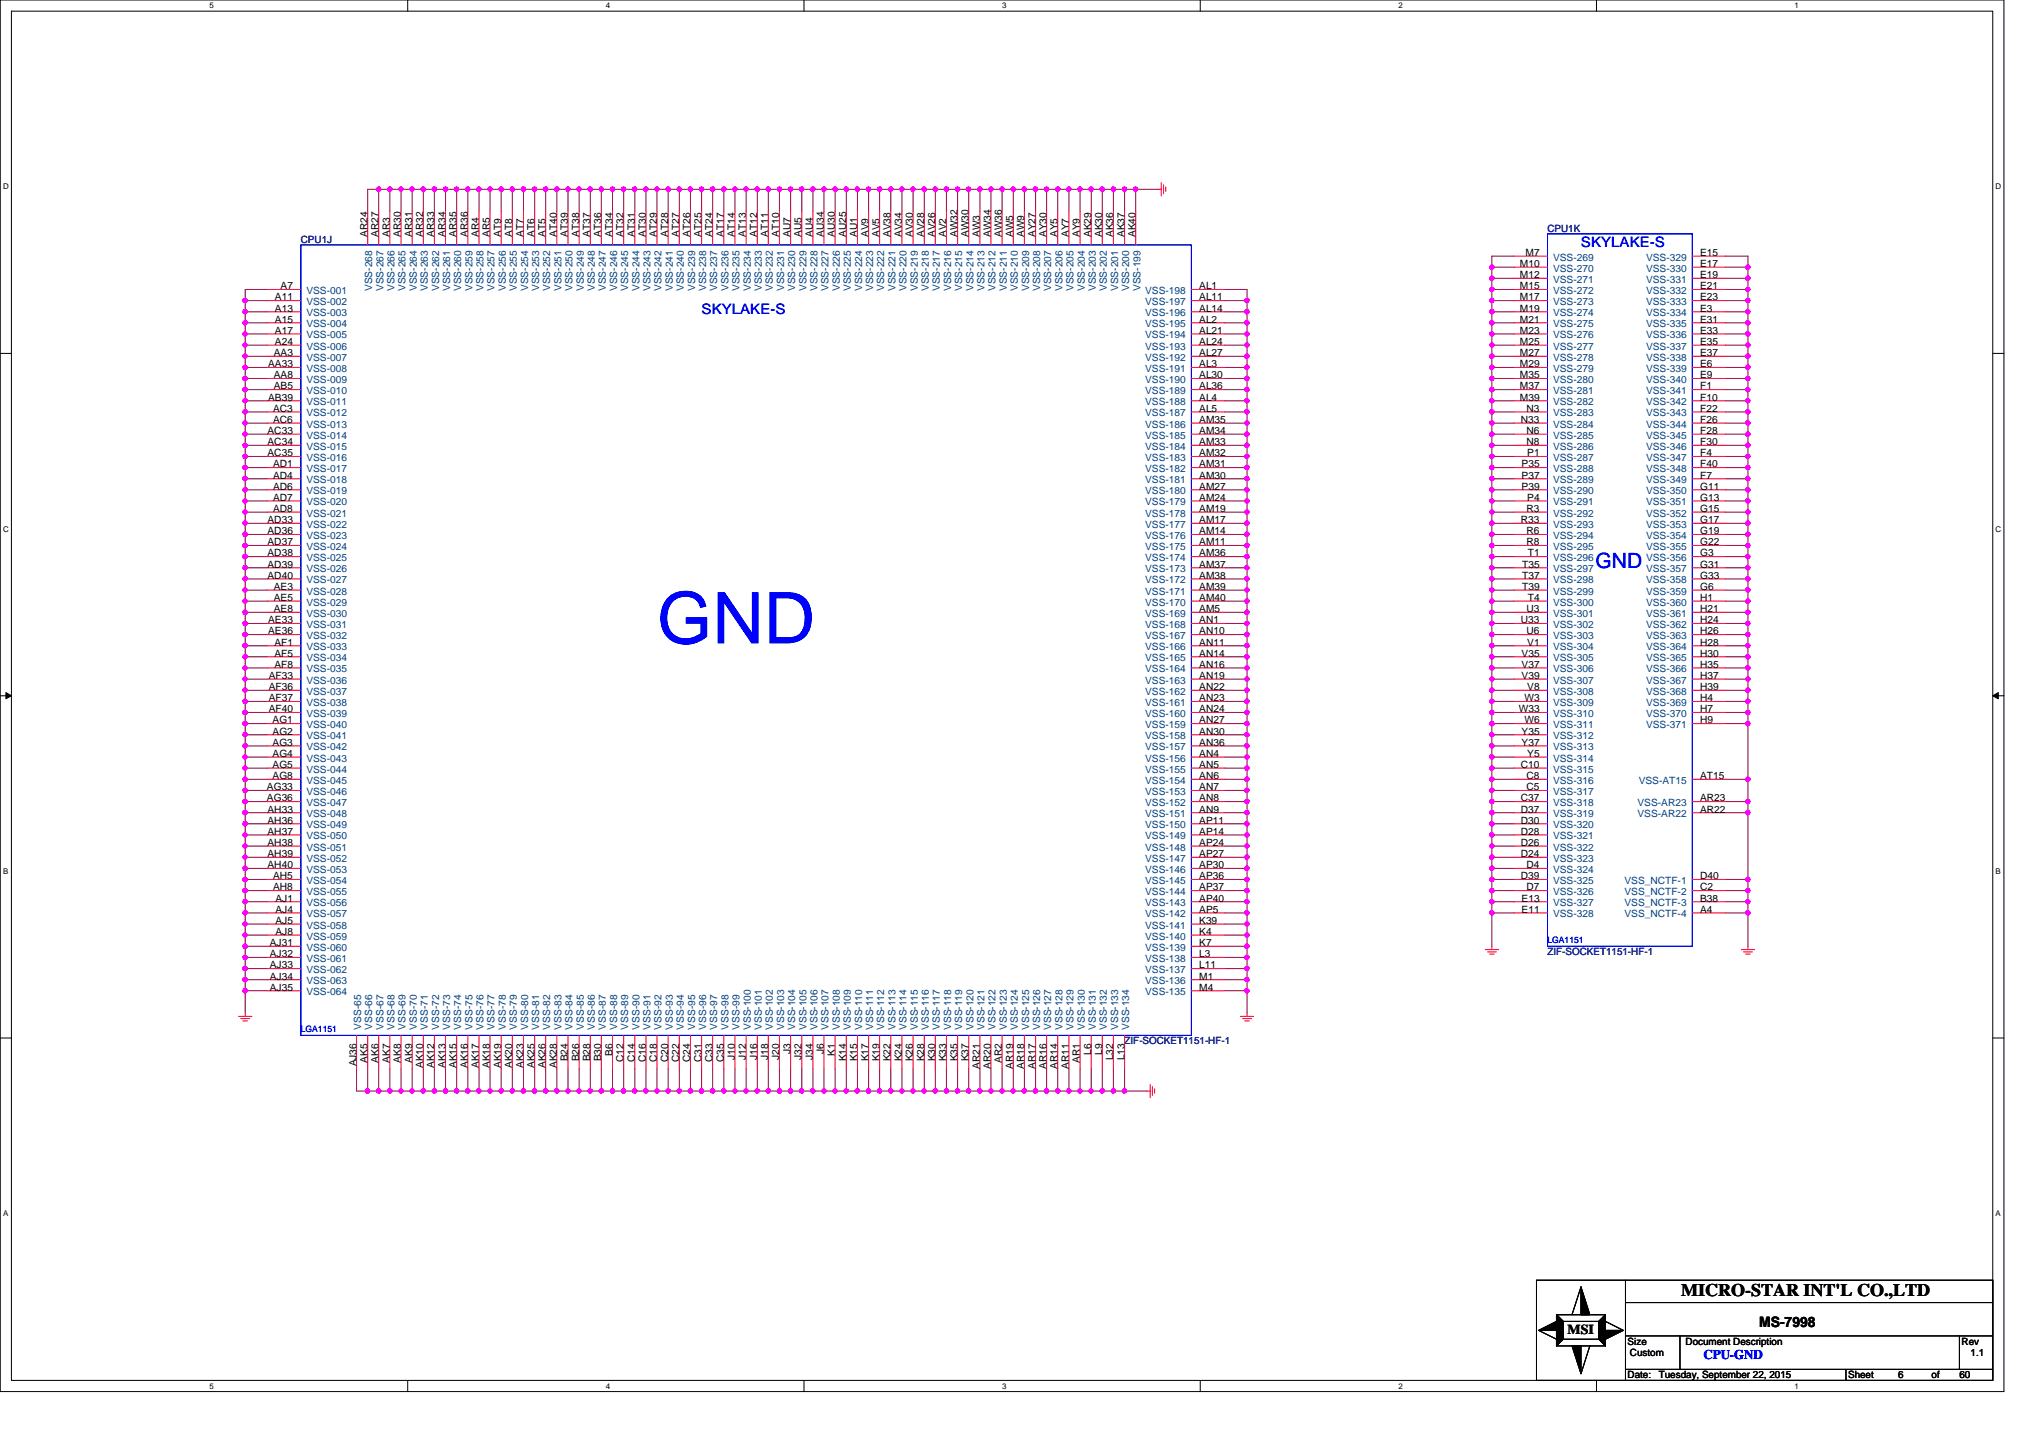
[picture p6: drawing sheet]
<svg xmlns="http://www.w3.org/2000/svg" width="297mm" height="210mm" viewBox="0 0 297 210" stroke-linecap="round" stroke-linejoin="round" font-family="sans-serif">
<defs><g id="words">
<text font-size="10.4" fill="#00f" x="95.9" y="93.9">GND</text>
<text font-size="3.1" fill="#00f" x="233" y="82.9">GND</text>
<text font-size="2.6" x="245.5" y="189.3">MICRO-STAR INT'L CO.,LTD</text>
<g font-size="2.1" fill="#00f">
<text x="230.9" y="36">SKYLAKE-S</text>
<text x="102.5" y="45.8">SKYLAKE-S</text>
</g>
<text font-size="2.1" x="256.9" y="193.8">MS-7998</text>
<text font-size="2" x="228.9" y="194.8">MSI</text>
<text font-size="1.9" fill="#00f" x="248.8" y="198.5">CPU-GND</text>
<g font-size="1.5" fill="#000080">
<text x="43.9" y="35.5">CPU1J</text>
<text x="226" y="33.8">CPU1K</text>
<text x="226" y="139.5">ZIF-SOCKET1151-HF-1</text>
<text x="164.2" y="152.5">ZIF-SOCKET1151-HF-1</text>
</g>
<g font-size="1.5">
<text x="53.7" y="34.6" transform="rotate(-90 53.7 34.6)">AR24</text>
<text x="55.3" y="34.6" transform="rotate(-90 55.3 34.6)">AR27</text>
<text x="56.9" y="34.6" transform="rotate(-90 56.9 34.6)">AR3</text>
<text x="58.5" y="34.6" transform="rotate(-90 58.5 34.6)">AR30</text>
<text x="60.2" y="34.6" transform="rotate(-90 60.2 34.6)">AR31</text>
<text x="61.8" y="34.6" transform="rotate(-90 61.8 34.6)">AR32</text>
<text x="63.4" y="34.6" transform="rotate(-90 63.4 34.6)">AR33</text>
<text x="65" y="34.6" transform="rotate(-90 65 34.6)">AR34</text>
<text x="66.7" y="34.6" transform="rotate(-90 66.7 34.6)">AR35</text>
<text x="68.3" y="34.6" transform="rotate(-90 68.3 34.6)">AR36</text>
<text x="69.9" y="34.6" transform="rotate(-90 69.9 34.6)">AR4</text>
<text x="71.5" y="34.6" transform="rotate(-90 71.5 34.6)">AR5</text>
<text x="73.2" y="34.6" transform="rotate(-90 73.2 34.6)">AT9</text>
<text x="74.8" y="34.6" transform="rotate(-90 74.8 34.6)">AT8</text>
<text x="76.4" y="34.6" transform="rotate(-90 76.4 34.6)">AT7</text>
<text x="78.1" y="34.6" transform="rotate(-90 78.1 34.6)">AT6</text>
<text x="79.7" y="34.6" transform="rotate(-90 79.7 34.6)">AT5</text>
<text x="81.3" y="34.6" transform="rotate(-90 81.3 34.6)">AT40</text>
<text x="82.9" y="34.6" transform="rotate(-90 82.9 34.6)">AT39</text>
<text x="84.6" y="34.6" transform="rotate(-90 84.6 34.6)">AT38</text>
<text x="86.2" y="34.6" transform="rotate(-90 86.2 34.6)">AT37</text>
<text x="87.8" y="34.6" transform="rotate(-90 87.8 34.6)">AT36</text>
<text x="89.4" y="34.6" transform="rotate(-90 89.4 34.6)">AT34</text>
<text x="91.1" y="34.6" transform="rotate(-90 91.1 34.6)">AT32</text>
<text x="92.7" y="34.6" transform="rotate(-90 92.7 34.6)">AT31</text>
<text x="94.3" y="34.6" transform="rotate(-90 94.3 34.6)">AT30</text>
<text x="95.9" y="34.6" transform="rotate(-90 95.9 34.6)">AT29</text>
<text x="97.6" y="34.6" transform="rotate(-90 97.6 34.6)">AT28</text>
<text x="99.2" y="34.6" transform="rotate(-90 99.2 34.6)">AT27</text>
<text x="100.8" y="34.6" transform="rotate(-90 100.8 34.6)">AT26</text>
<text x="102.4" y="34.6" transform="rotate(-90 102.4 34.6)">AT25</text>
<text x="104.1" y="34.6" transform="rotate(-90 104.1 34.6)">AT24</text>
<text x="105.7" y="34.6" transform="rotate(-90 105.7 34.6)">AT17</text>
<text x="107.3" y="34.6" transform="rotate(-90 107.3 34.6)">AT14</text>
<text x="108.9" y="34.6" transform="rotate(-90 108.9 34.6)">AT13</text>
<text x="110.6" y="34.6" transform="rotate(-90 110.6 34.6)">AT12</text>
<text x="112.2" y="34.6" transform="rotate(-90 112.2 34.6)">AT11</text>
<text x="113.8" y="34.6" transform="rotate(-90 113.8 34.6)">AT10</text>
<text x="115.4" y="34.6" transform="rotate(-90 115.4 34.6)">AU7</text>
<text x="117.1" y="34.6" transform="rotate(-90 117.1 34.6)">AU5</text>
<text x="118.7" y="34.6" transform="rotate(-90 118.7 34.6)">AU4</text>
<text x="120.3" y="34.6" transform="rotate(-90 120.3 34.6)">AU34</text>
<text x="121.9" y="34.6" transform="rotate(-90 121.9 34.6)">AU30</text>
<text x="123.6" y="34.6" transform="rotate(-90 123.6 34.6)">AU25</text>
<text x="125.2" y="34.6" transform="rotate(-90 125.2 34.6)">AU1</text>
<text x="126.8" y="34.6" transform="rotate(-90 126.8 34.6)">AV9</text>
<text x="128.4" y="34.6" transform="rotate(-90 128.4 34.6)">AV5</text>
<text x="130.1" y="34.6" transform="rotate(-90 130.1 34.6)">AV38</text>
<text x="131.7" y="34.6" transform="rotate(-90 131.7 34.6)">AV34</text>
<text x="133.3" y="34.6" transform="rotate(-90 133.3 34.6)">AV30</text>
<text x="135" y="34.6" transform="rotate(-90 135 34.6)">AV28</text>
<text x="136.6" y="34.6" transform="rotate(-90 136.6 34.6)">AV26</text>
<text x="138.2" y="34.6" transform="rotate(-90 138.2 34.6)">AV2</text>
<text x="139.8" y="34.6" transform="rotate(-90 139.8 34.6)">AW32</text>
<text x="141.5" y="34.6" transform="rotate(-90 141.5 34.6)">AW30</text>
<text x="143.1" y="34.6" transform="rotate(-90 143.1 34.6)">AW3</text>
<text x="144.7" y="34.6" transform="rotate(-90 144.7 34.6)">AW34</text>
<text x="146.3" y="34.6" transform="rotate(-90 146.3 34.6)">AW36</text>
<text x="148" y="34.6" transform="rotate(-90 148 34.6)">AW5</text>
<text x="149.6" y="34.6" transform="rotate(-90 149.6 34.6)">AW9</text>
<text x="151.2" y="34.6" transform="rotate(-90 151.2 34.6)">AY27</text>
<text x="152.8" y="34.6" transform="rotate(-90 152.8 34.6)">AY30</text>
<text x="154.5" y="34.6" transform="rotate(-90 154.5 34.6)">AY5</text>
<text x="156.1" y="34.6" transform="rotate(-90 156.1 34.6)">AY7</text>
<text x="157.7" y="34.6" transform="rotate(-90 157.7 34.6)">AY9</text>
<text x="159.3" y="34.6" transform="rotate(-90 159.3 34.6)">AK29</text>
<text x="160.9" y="34.6" transform="rotate(-90 160.9 34.6)">AK30</text>
<text x="162.6" y="34.6" transform="rotate(-90 162.6 34.6)">AK36</text>
<text x="164.2" y="34.6" transform="rotate(-90 164.2 34.6)">AK37</text>
<text x="165.8" y="34.6" transform="rotate(-90 165.8 34.6)">AK40</text>
<text x="222" y="39">M10</text>
<text x="222" y="40.6">M12</text>
<text x="222.8" y="37.4">M7</text>
<text x="248.3" y="40.6">E19</text>
<text x="248.3" y="39">E17</text>
<text x="248.3" y="37.4">E15</text>
<text x="40.1" y="43.9">A11</text>
<text x="40.1" y="47.1">A15</text>
<text x="40.1" y="45.5">A13</text>
<text x="41" y="42.2">A7</text>
<text x="175.1" y="47.1">AL2</text>
<text x="175.1" y="45.5">AL14</text>
<text x="175.1" y="43.9">AL11</text>
<text x="175.1" y="42.2">AL1</text>
<text x="222" y="42.2">M15</text>
<text x="222" y="43.9">M17</text>
<text x="222" y="45.5">M19</text>
<text x="222" y="47.1">M21</text>
<text x="248.3" y="47.1">E31</text>
<text x="248.3" y="45.5">E3</text>
<text x="248.3" y="43.9">E23</text>
<text x="248.3" y="42.2">E21</text>
<text x="39.2" y="53.6">AA33</text>
<text x="40" y="52">AA3</text>
<text x="40.1" y="48.7">A17</text>
<text x="40.1" y="50.4">A24</text>
<text x="175.1" y="53.6">AL3</text>
<text x="175.1" y="52">AL27</text>
<text x="175.1" y="50.4">AL24</text>
<text x="175.1" y="48.7">AL21</text>
<text x="222" y="48.7">M23</text>
<text x="222" y="50.4">M25</text>
<text x="222" y="52">M27</text>
<text x="222" y="53.6">M29</text>
<text x="248.3" y="53.6">E6</text>
<text x="248.3" y="52">E37</text>
<text x="248.3" y="50.4">E35</text>
<text x="248.3" y="48.7">E33</text>
<text x="39.2" y="58.5">AB39</text>
<text x="40" y="55.2">AA8</text>
<text x="40" y="56.9">AB5</text>
<text x="175.1" y="55.2">AL30</text>
<text x="175.1" y="56.9">AL36</text>
<text x="175.1" y="58.5">AL4</text>
<text x="222" y="55.2">M35</text>
<text x="222" y="56.9">M37</text>
<text x="222" y="58.5">M39</text>
<text x="248.3" y="55.2">E9</text>
<text x="248.3" y="58.5">F10</text>
<text x="248.3" y="56.9">F1</text>
<text x="39.1" y="65">AC34</text>
<text x="39.1" y="63.4">AC33</text>
<text x="39.9" y="61.8">AC6</text>
<text x="39.9" y="60.1">AC3</text>
<text x="175.1" y="60.1">AL5</text>
<text x="175.1" y="61.8">AM35</text>
<text x="175.1" y="63.4">AM34</text>
<text x="175.1" y="65">AM33</text>
<text x="222.1" y="61.8">N33</text>
<text x="222.9" y="60.1">N3</text>
<text x="222.9" y="63.4">N6</text>
<text x="222.9" y="65">N8</text>
<text x="248.3" y="65">F30</text>
<text x="248.3" y="63.4">F28</text>
<text x="248.3" y="61.8">F26</text>
<text x="248.3" y="60.1">F22</text>
<text x="39.1" y="66.6">AC35</text>
<text x="39.9" y="71.5">AD6</text>
<text x="39.9" y="69.9">AD4</text>
<text x="39.9" y="68.3">AD1</text>
<text x="175.1" y="66.6">AM32</text>
<text x="175.1" y="68.3">AM31</text>
<text x="175.1" y="69.9">AM30</text>
<text x="175.1" y="71.5">AM27</text>
<text x="222.2" y="68.3">P35</text>
<text x="222.2" y="69.9">P37</text>
<text x="222.2" y="71.5">P39</text>
<text x="223" y="66.6">P1</text>
<text x="248.3" y="71.5">G11</text>
<text x="248.3" y="68.3">F40</text>
<text x="248.3" y="66.6">F4</text>
<text x="248.3" y="69.9">F7</text>
<text x="39.1" y="76.4">AD33</text>
<text x="39.9" y="74.8">AD8</text>
<text x="39.9" y="73.1">AD7</text>
<text x="175.1" y="73.1">AM24</text>
<text x="175.1" y="74.8">AM19</text>
<text x="175.1" y="76.4">AM17</text>
<text x="222.1" y="76.4">R33</text>
<text x="222.9" y="74.8">R3</text>
<text x="223" y="73.1">P4</text>
<text x="248.3" y="76.4">G17</text>
<text x="248.3" y="74.8">G15</text>
<text x="248.3" y="73.1">G13</text>
<text x="39.1" y="81.3">AD38</text>
<text x="39.1" y="82.9">AD39</text>
<text x="39.1" y="79.6">AD37</text>
<text x="39.1" y="78">AD36</text>
<text x="175.1" y="78">AM14</text>
<text x="175.1" y="79.6">AM11</text>
<text x="175.1" y="81.3">AM36</text>
<text x="175.1" y="82.9">AM37</text>
<text x="222.3" y="82.9">T35</text>
<text x="222.9" y="78">R6</text>
<text x="222.9" y="79.6">R8</text>
<text x="223.1" y="81.3">T1</text>
<text x="248.3" y="82.9">G31</text>
<text x="248.3" y="81.3">G3</text>
<text x="248.3" y="79.6">G22</text>
<text x="248.3" y="78">G19</text>
<text x="39.1" y="84.5">AD40</text>
<text x="40" y="89.4">AE8</text>
<text x="40" y="87.8">AE5</text>
<text x="40" y="86.1">AE3</text>
<text x="175.1" y="84.5">AM38</text>
<text x="175.1" y="86.1">AM39</text>
<text x="175.1" y="87.8">AM40</text>
<text x="175.1" y="89.4">AM5</text>
<text x="222.3" y="84.5">T37</text>
<text x="222.3" y="86.1">T39</text>
<text x="222.9" y="89.4">U3</text>
<text x="223.1" y="87.8">T4</text>
<text x="248.3" y="84.5">G33</text>
<text x="248.3" y="89.4">H21</text>
<text x="248.3" y="87.8">H1</text>
<text x="248.3" y="86.1">G6</text>
<text x="39.2" y="92.6">AE36</text>
<text x="39.2" y="91">AE33</text>
<text x="40.1" y="94.3">AF1</text>
<text x="40.1" y="95.9">AF5</text>
<text x="175.1" y="91">AN1</text>
<text x="175.1" y="92.6">AN10</text>
<text x="175.1" y="94.3">AN11</text>
<text x="175.1" y="95.9">AN14</text>
<text x="222.1" y="91">U33</text>
<text x="222.2" y="95.9">V35</text>
<text x="222.9" y="92.6">U6</text>
<text x="223" y="94.3">V1</text>
<text x="248.3" y="95.9">H30</text>
<text x="248.3" y="94.3">H28</text>
<text x="248.3" y="92.6">H26</text>
<text x="248.3" y="91">H24</text>
<text x="39.2" y="99.1">AF33</text>
<text x="39.2" y="100.8">AF36</text>
<text x="40.1" y="97.5">AF8</text>
<text x="175.1" y="97.5">AN16</text>
<text x="175.1" y="99.1">AN19</text>
<text x="175.1" y="100.8">AN22</text>
<text x="222.2" y="97.5">V37</text>
<text x="222.2" y="99.1">V39</text>
<text x="223" y="100.8">V8</text>
<text x="248.3" y="100.8">H39</text>
<text x="248.3" y="99.1">H37</text>
<text x="248.3" y="97.5">H35</text>
<text x="39.2" y="102.4">AF37</text>
<text x="39.2" y="104">AF40</text>
<text x="39.8" y="105.6">AG1</text>
<text x="39.8" y="107.3">AG2</text>
<text x="175.1" y="102.4">AN23</text>
<text x="175.1" y="104">AN24</text>
<text x="175.1" y="105.6">AN27</text>
<text x="175.1" y="107.3">AN30</text>
<text x="221.8" y="104">W33</text>
<text x="222.2" y="107.3">Y35</text>
<text x="222.6" y="102.4">W3</text>
<text x="222.6" y="105.6">W6</text>
<text x="248.3" y="104">H7</text>
<text x="248.3" y="102.4">H4</text>
<text x="248.3" y="105.6">H9</text>
<text x="39.8" y="108.9">AG3</text>
<text x="39.8" y="110.5">AG4</text>
<text x="39.8" y="112.1">AG5</text>
<text x="39.8" y="113.8">AG8</text>
<text x="175.1" y="113.8">AN6</text>
<text x="175.1" y="108.9">AN36</text>
<text x="175.1" y="110.5">AN4</text>
<text x="175.1" y="112.1">AN5</text>
<text x="222.1" y="112.1">C10</text>
<text x="222.2" y="108.9">Y37</text>
<text x="222.9" y="113.8">C8</text>
<text x="223" y="110.5">Y5</text>
<text x="248.3" y="113.8">AT15</text>
<text x="39" y="115.4">AG33</text>
<text x="39" y="117">AG36</text>
<text x="39.1" y="118.7">AH33</text>
<text x="175.1" y="115.4">AN7</text>
<text x="175.1" y="117">AN8</text>
<text x="175.1" y="118.7">AN9</text>
<text x="222.1" y="118.7">D37</text>
<text x="222.1" y="117">C37</text>
<text x="222.9" y="115.4">C5</text>
<text x="248.3" y="117">AR23</text>
<text x="248.3" y="118.7">AR22</text>
<text x="39.1" y="120.3">AH36</text>
<text x="39.1" y="121.9">AH37</text>
<text x="39.1" y="123.5">AH38</text>
<text x="39.1" y="125.2">AH39</text>
<text x="175.1" y="120.3">AP11</text>
<text x="175.1" y="121.9">AP14</text>
<text x="175.1" y="123.5">AP24</text>
<text x="175.1" y="125.2">AP27</text>
<text x="222.1" y="123.5">D26</text>
<text x="222.1" y="125.2">D24</text>
<text x="222.1" y="121.9">D28</text>
<text x="222.1" y="120.3">D30</text>
<text x="39.1" y="126.8">AH40</text>
<text x="39.9" y="128.4">AH5</text>
<text x="39.9" y="130">AH8</text>
<text x="40.2" y="131.7">AJ1</text>
<text x="175.1" y="126.8">AP30</text>
<text x="175.1" y="128.4">AP36</text>
<text x="175.1" y="130">AP37</text>
<text x="175.1" y="131.7">AP40</text>
<text x="222.1" y="128.4">D39</text>
<text x="222.2" y="131.7">E13</text>
<text x="222.9" y="130">D7</text>
<text x="222.9" y="126.8">D4</text>
<text x="248.3" y="131.7">B38</text>
<text x="248.3" y="130">C2</text>
<text x="248.3" y="128.4">D40</text>
<text x="40.2" y="133.3">AJ4</text>
<text x="40.2" y="134.9">AJ5</text>
<text x="40.2" y="136.5">AJ8</text>
<text x="175.1" y="133.3">AP5</text>
<text x="175.1" y="134.9">K39</text>
<text x="175.1" y="136.5">K4</text>
<text x="222.2" y="133.3">E11</text>
<text x="248.3" y="133.3">A4</text>
<text x="39.4" y="138.2">AJ31</text>
<text x="39.4" y="139.8">AJ32</text>
<text x="39.4" y="141.4">AJ33</text>
<text x="39.4" y="143">AJ34</text>
<text x="175.1" y="138.2">K7</text>
<text x="175.1" y="139.8">L3</text>
<text x="175.1" y="141.4">L11</text>
<text x="175.1" y="143">M1</text>
<text x="39.4" y="144.7">AJ35</text>
<text x="175.1" y="144.7">M4</text>
<text x="52" y="155.7" transform="rotate(-90 52 155.7)">AJ36</text>
<text x="53.7" y="155.2" transform="rotate(-90 53.7 155.2)">AK5</text>
<text x="55.3" y="155.2" transform="rotate(-90 55.3 155.2)">AK6</text>
<text x="56.9" y="155.2" transform="rotate(-90 56.9 155.2)">AK7</text>
<text x="58.5" y="155.2" transform="rotate(-90 58.5 155.2)">AK8</text>
<text x="60.2" y="155.2" transform="rotate(-90 60.2 155.2)">AK9</text>
<text x="61.8" y="156" transform="rotate(-90 61.8 156)">AK10</text>
<text x="63.4" y="156" transform="rotate(-90 63.4 156)">AK12</text>
<text x="65" y="156" transform="rotate(-90 65 156)">AK13</text>
<text x="66.7" y="156" transform="rotate(-90 66.7 156)">AK15</text>
<text x="68.3" y="156" transform="rotate(-90 68.3 156)">AK16</text>
<text x="69.9" y="156" transform="rotate(-90 69.9 156)">AK17</text>
<text x="71.5" y="156" transform="rotate(-90 71.5 156)">AK18</text>
<text x="73.2" y="156" transform="rotate(-90 73.2 156)">AK19</text>
<text x="74.8" y="156" transform="rotate(-90 74.8 156)">AK20</text>
<text x="76.4" y="156" transform="rotate(-90 76.4 156)">AK23</text>
<text x="78.1" y="156" transform="rotate(-90 78.1 156)">AK25</text>
<text x="79.7" y="156" transform="rotate(-90 79.7 156)">AK26</text>
<text x="81.3" y="156" transform="rotate(-90 81.3 156)">AK28</text>
<text x="82.9" y="155" transform="rotate(-90 82.9 155)">B24</text>
<text x="84.6" y="155" transform="rotate(-90 84.6 155)">B26</text>
<text x="86.2" y="155" transform="rotate(-90 86.2 155)">B28</text>
<text x="87.8" y="155" transform="rotate(-90 87.8 155)">B30</text>
<text x="89.4" y="154.2" transform="rotate(-90 89.4 154.2)">B6</text>
<text x="91.1" y="155.1" transform="rotate(-90 91.1 155.1)">C12</text>
<text x="92.7" y="155.1" transform="rotate(-90 92.7 155.1)">C14</text>
<text x="94.3" y="155.1" transform="rotate(-90 94.3 155.1)">C16</text>
<text x="95.9" y="155.1" transform="rotate(-90 95.9 155.1)">C18</text>
<text x="97.6" y="155.1" transform="rotate(-90 97.6 155.1)">C20</text>
<text x="99.2" y="155.1" transform="rotate(-90 99.2 155.1)">C22</text>
<text x="100.8" y="155.1" transform="rotate(-90 100.8 155.1)">C24</text>
<text x="102.4" y="155.1" transform="rotate(-90 102.4 155.1)">C31</text>
<text x="104.1" y="155.1" transform="rotate(-90 104.1 155.1)">C33</text>
<text x="105.7" y="155.1" transform="rotate(-90 105.7 155.1)">C35</text>
<text x="107.3" y="154.7" transform="rotate(-90 107.3 154.7)">J10</text>
<text x="108.9" y="154.7" transform="rotate(-90 108.9 154.7)">J12</text>
<text x="110.6" y="154.7" transform="rotate(-90 110.6 154.7)">J16</text>
<text x="112.2" y="154.7" transform="rotate(-90 112.2 154.7)">J18</text>
<text x="113.8" y="154.7" transform="rotate(-90 113.8 154.7)">J20</text>
<text x="115.4" y="153.9" transform="rotate(-90 115.4 153.9)">J3</text>
<text x="117.1" y="154.7" transform="rotate(-90 117.1 154.7)">J32</text>
<text x="118.7" y="154.7" transform="rotate(-90 118.7 154.7)">J34</text>
<text x="120.3" y="153.9" transform="rotate(-90 120.3 153.9)">J6</text>
<text x="121.9" y="154.2" transform="rotate(-90 121.9 154.2)">K1</text>
<text x="123.6" y="155" transform="rotate(-90 123.6 155)">K14</text>
<text x="125.2" y="155" transform="rotate(-90 125.2 155)">K15</text>
<text x="126.8" y="155" transform="rotate(-90 126.8 155)">K17</text>
<text x="128.4" y="155" transform="rotate(-90 128.4 155)">K19</text>
<text x="130.1" y="155" transform="rotate(-90 130.1 155)">K22</text>
<text x="131.7" y="155" transform="rotate(-90 131.7 155)">K24</text>
<text x="133.3" y="155" transform="rotate(-90 133.3 155)">K26</text>
<text x="135" y="155" transform="rotate(-90 135 155)">K28</text>
<text x="136.6" y="155" transform="rotate(-90 136.6 155)">K30</text>
<text x="138.2" y="155" transform="rotate(-90 138.2 155)">K33</text>
<text x="139.8" y="155" transform="rotate(-90 139.8 155)">K35</text>
<text x="141.5" y="155" transform="rotate(-90 141.5 155)">K37</text>
<text x="146.3" y="155.2" transform="rotate(-90 146.3 155.2)">AR2</text>
<text x="157.7" y="155.2" transform="rotate(-90 157.7 155.2)">AR1</text>
<text x="159.3" y="154" transform="rotate(-90 159.3 154)">L6</text>
<text x="160.9" y="154" transform="rotate(-90 160.9 154)">L9</text>
<text x="162.6" y="154.8" transform="rotate(-90 162.6 154.8)">L32</text>
<text x="164.2" y="154.8" transform="rotate(-90 164.2 154.8)">L13</text>
<text x="143.1" y="156.1" transform="rotate(-90 143.1 156.1)">AR21</text>
<text x="144.7" y="156.1" transform="rotate(-90 144.7 156.1)">AR20</text>
<text x="148" y="156.1" transform="rotate(-90 148 156.1)">AR19</text>
<text x="149.6" y="156.1" transform="rotate(-90 149.6 156.1)">AR18</text>
<text x="151.2" y="156.1" transform="rotate(-90 151.2 156.1)">AR17</text>
<text x="152.8" y="156.1" transform="rotate(-90 152.8 156.1)">AR16</text>
<text x="154.5" y="156.1" transform="rotate(-90 154.5 156.1)">AR14</text>
<text x="156.1" y="156.1" transform="rotate(-90 156.1 156.1)">AR11</text>
<text x="237.7" y="196.4">Size</text>
<text x="246.2" y="196.4">Document Description</text>
<text x="286.5" y="196.4">Rev</text>
<text x="237.7" y="201.3">Date:</text>
<text x="238" y="198">Custom</text>
<text x="242.2" y="201.3">Tuesday, September 22, 2015</text>
<text x="269.9" y="201.3">Sheet</text>
<text x="277.2" y="201.3">6</text>
<text x="282.1" y="201.3">of</text>
<text x="286.1" y="201.3">60</text>
<text x="287.8" y="198">1.1</text>
</g>
<g font-size="1.5" fill="#004080">
<text x="226.8" y="38.1">VSS-269</text>
<text x="226.8" y="39.7">VSS-270</text>
<text x="226.8" y="41.3">VSS-271</text>
<text x="240.4" y="41.3">VSS-331</text>
<text x="240.4" y="39.7">VSS-330</text>
<text x="240.4" y="38.1">VSS-329</text>
<text x="44.7" y="44.6">VSS-002</text>
<text x="44.7" y="42.9">VSS-001</text>
<text x="44.7" y="47.8">VSS-004</text>
<text x="44.7" y="46.2">VSS-003</text>
<text x="54.4" y="42.5" transform="rotate(-90 54.4 42.5)">VSS-268</text>
<text x="56" y="42.5" transform="rotate(-90 56 42.5)">VSS-267</text>
<text x="57.6" y="42.5" transform="rotate(-90 57.6 42.5)">VSS-266</text>
<text x="59.2" y="42.5" transform="rotate(-90 59.2 42.5)">VSS-265</text>
<text x="60.9" y="42.5" transform="rotate(-90 60.9 42.5)">VSS-264</text>
<text x="62.5" y="42.5" transform="rotate(-90 62.5 42.5)">VSS-263</text>
<text x="64.1" y="42.5" transform="rotate(-90 64.1 42.5)">VSS-262</text>
<text x="65.7" y="42.5" transform="rotate(-90 65.7 42.5)">VSS-261</text>
<text x="67.4" y="42.5" transform="rotate(-90 67.4 42.5)">VSS-260</text>
<text x="69" y="42.5" transform="rotate(-90 69 42.5)">VSS-259</text>
<text x="70.6" y="42.5" transform="rotate(-90 70.6 42.5)">VSS-258</text>
<text x="72.2" y="42.5" transform="rotate(-90 72.2 42.5)">VSS-257</text>
<text x="73.9" y="42.5" transform="rotate(-90 73.9 42.5)">VSS-256</text>
<text x="75.5" y="42.5" transform="rotate(-90 75.5 42.5)">VSS-255</text>
<text x="77.1" y="42.5" transform="rotate(-90 77.1 42.5)">VSS-254</text>
<text x="78.8" y="42.5" transform="rotate(-90 78.8 42.5)">VSS-253</text>
<text x="80.4" y="42.5" transform="rotate(-90 80.4 42.5)">VSS-252</text>
<text x="82" y="42.5" transform="rotate(-90 82 42.5)">VSS-251</text>
<text x="83.6" y="42.5" transform="rotate(-90 83.6 42.5)">VSS-250</text>
<text x="85.3" y="42.5" transform="rotate(-90 85.3 42.5)">VSS-249</text>
<text x="86.9" y="42.5" transform="rotate(-90 86.9 42.5)">VSS-248</text>
<text x="88.5" y="42.5" transform="rotate(-90 88.5 42.5)">VSS-247</text>
<text x="90.1" y="42.5" transform="rotate(-90 90.1 42.5)">VSS-246</text>
<text x="91.8" y="42.5" transform="rotate(-90 91.8 42.5)">VSS-245</text>
<text x="93.4" y="42.5" transform="rotate(-90 93.4 42.5)">VSS-244</text>
<text x="95" y="42.5" transform="rotate(-90 95 42.5)">VSS-243</text>
<text x="96.6" y="42.5" transform="rotate(-90 96.6 42.5)">VSS-242</text>
<text x="98.3" y="42.5" transform="rotate(-90 98.3 42.5)">VSS-241</text>
<text x="99.9" y="42.5" transform="rotate(-90 99.9 42.5)">VSS-240</text>
<text x="101.5" y="42.5" transform="rotate(-90 101.5 42.5)">VSS-239</text>
<text x="103.1" y="42.5" transform="rotate(-90 103.1 42.5)">VSS-238</text>
<text x="104.8" y="42.5" transform="rotate(-90 104.8 42.5)">VSS-237</text>
<text x="106.4" y="42.5" transform="rotate(-90 106.4 42.5)">VSS-236</text>
<text x="108" y="42.5" transform="rotate(-90 108 42.5)">VSS-235</text>
<text x="109.6" y="42.5" transform="rotate(-90 109.6 42.5)">VSS-234</text>
<text x="111.3" y="42.5" transform="rotate(-90 111.3 42.5)">VSS-233</text>
<text x="112.9" y="42.5" transform="rotate(-90 112.9 42.5)">VSS-232</text>
<text x="114.5" y="42.5" transform="rotate(-90 114.5 42.5)">VSS-231</text>
<text x="116.1" y="42.5" transform="rotate(-90 116.1 42.5)">VSS-230</text>
<text x="117.8" y="42.5" transform="rotate(-90 117.8 42.5)">VSS-229</text>
<text x="119.4" y="42.5" transform="rotate(-90 119.4 42.5)">VSS-228</text>
<text x="121" y="42.5" transform="rotate(-90 121 42.5)">VSS-227</text>
<text x="122.6" y="42.5" transform="rotate(-90 122.6 42.5)">VSS-226</text>
<text x="124.3" y="42.5" transform="rotate(-90 124.3 42.5)">VSS-225</text>
<text x="125.9" y="42.5" transform="rotate(-90 125.9 42.5)">VSS-224</text>
<text x="127.5" y="42.5" transform="rotate(-90 127.5 42.5)">VSS-223</text>
<text x="129.1" y="42.5" transform="rotate(-90 129.1 42.5)">VSS-222</text>
<text x="130.8" y="42.5" transform="rotate(-90 130.8 42.5)">VSS-221</text>
<text x="132.4" y="42.5" transform="rotate(-90 132.4 42.5)">VSS-220</text>
<text x="134" y="42.5" transform="rotate(-90 134 42.5)">VSS-219</text>
<text x="135.7" y="42.5" transform="rotate(-90 135.7 42.5)">VSS-218</text>
<text x="137.3" y="42.5" transform="rotate(-90 137.3 42.5)">VSS-217</text>
<text x="138.9" y="42.5" transform="rotate(-90 138.9 42.5)">VSS-216</text>
<text x="140.5" y="42.5" transform="rotate(-90 140.5 42.5)">VSS-215</text>
<text x="142.2" y="42.5" transform="rotate(-90 142.2 42.5)">VSS-214</text>
<text x="143.8" y="42.5" transform="rotate(-90 143.8 42.5)">VSS-213</text>
<text x="145.4" y="42.5" transform="rotate(-90 145.4 42.5)">VSS-212</text>
<text x="147" y="42.5" transform="rotate(-90 147 42.5)">VSS-211</text>
<text x="148.7" y="42.5" transform="rotate(-90 148.7 42.5)">VSS-210</text>
<text x="150.3" y="42.5" transform="rotate(-90 150.3 42.5)">VSS-209</text>
<text x="151.9" y="42.5" transform="rotate(-90 151.9 42.5)">VSS-208</text>
<text x="153.5" y="42.5" transform="rotate(-90 153.5 42.5)">VSS-207</text>
<text x="155.1" y="42.5" transform="rotate(-90 155.1 42.5)">VSS-206</text>
<text x="156.8" y="42.5" transform="rotate(-90 156.8 42.5)">VSS-205</text>
<text x="158.4" y="42.5" transform="rotate(-90 158.4 42.5)">VSS-204</text>
<text x="160" y="42.5" transform="rotate(-90 160 42.5)">VSS-203</text>
<text x="161.6" y="42.5" transform="rotate(-90 161.6 42.5)">VSS-202</text>
<text x="163.3" y="42.5" transform="rotate(-90 163.3 42.5)">VSS-201</text>
<text x="164.9" y="42.5" transform="rotate(-90 164.9 42.5)">VSS-200</text>
<text x="166.5" y="42.5" transform="rotate(-90 166.5 42.5)">VSS-199</text>
<text x="167.2" y="47.8">VSS-195</text>
<text x="167.2" y="46.2">VSS-196</text>
<text x="167.2" y="44.6">VSS-197</text>
<text x="167.2" y="42.9">VSS-198</text>
<text x="226.8" y="42.9">VSS-272</text>
<text x="226.8" y="44.6">VSS-273</text>
<text x="226.8" y="46.2">VSS-274</text>
<text x="226.8" y="47.8">VSS-275</text>
<text x="240.4" y="47.8">VSS-335</text>
<text x="240.4" y="46.2">VSS-334</text>
<text x="240.4" y="44.6">VSS-333</text>
<text x="240.4" y="42.9">VSS-332</text>
<text x="44.7" y="49.4">VSS-005</text>
<text x="44.7" y="51.1">VSS-006</text>
<text x="44.7" y="52.7">VSS-007</text>
<text x="167.2" y="52.7">VSS-192</text>
<text x="167.2" y="51.1">VSS-193</text>
<text x="167.2" y="49.4">VSS-194</text>
<text x="226.8" y="49.4">VSS-276</text>
<text x="226.8" y="51.1">VSS-277</text>
<text x="226.8" y="52.7">VSS-278</text>
<text x="240.4" y="52.7">VSS-338</text>
<text x="240.4" y="51.1">VSS-337</text>
<text x="240.4" y="49.4">VSS-336</text>
<text x="44.7" y="55.9">VSS-009</text>
<text x="44.7" y="54.3">VSS-008</text>
<text x="44.7" y="57.6">VSS-010</text>
<text x="44.7" y="59.2">VSS-011</text>
<text x="167.2" y="55.9">VSS-190</text>
<text x="167.2" y="54.3">VSS-191</text>
<text x="167.2" y="57.6">VSS-189</text>
<text x="167.2" y="59.2">VSS-188</text>
<text x="226.8" y="54.3">VSS-279</text>
<text x="226.8" y="55.9">VSS-280</text>
<text x="226.8" y="57.6">VSS-281</text>
<text x="226.8" y="59.2">VSS-282</text>
<text x="240.4" y="55.9">VSS-340</text>
<text x="240.4" y="54.3">VSS-339</text>
<text x="240.4" y="59.2">VSS-342</text>
<text x="240.4" y="57.6">VSS-341</text>
<text x="44.7" y="62.4">VSS-013</text>
<text x="44.7" y="60.8">VSS-012</text>
<text x="44.7" y="65.7">VSS-015</text>
<text x="44.7" y="64.1">VSS-014</text>
<text x="167.2" y="60.8">VSS-187</text>
<text x="167.2" y="62.4">VSS-186</text>
<text x="167.2" y="64.1">VSS-185</text>
<text x="167.2" y="65.7">VSS-184</text>
<text x="226.8" y="60.8">VSS-283</text>
<text x="226.8" y="62.4">VSS-284</text>
<text x="226.8" y="64.1">VSS-285</text>
<text x="226.8" y="65.7">VSS-286</text>
<text x="240.4" y="65.7">VSS-346</text>
<text x="240.4" y="64.1">VSS-345</text>
<text x="240.4" y="62.4">VSS-344</text>
<text x="240.4" y="60.8">VSS-343</text>
<text x="44.7" y="67.3">VSS-016</text>
<text x="44.7" y="70.6">VSS-018</text>
<text x="44.7" y="68.9">VSS-017</text>
<text x="167.2" y="67.3">VSS-183</text>
<text x="167.2" y="68.9">VSS-182</text>
<text x="167.2" y="70.6">VSS-181</text>
<text x="226.8" y="67.3">VSS-287</text>
<text x="226.8" y="68.9">VSS-288</text>
<text x="226.8" y="70.6">VSS-289</text>
<text x="240.4" y="68.9">VSS-348</text>
<text x="240.4" y="67.3">VSS-347</text>
<text x="240.4" y="70.6">VSS-349</text>
<text x="44.7" y="75.4">VSS-021</text>
<text x="44.7" y="73.8">VSS-020</text>
<text x="44.7" y="72.2">VSS-019</text>
<text x="44.7" y="77.1">VSS-022</text>
<text x="167.2" y="72.2">VSS-180</text>
<text x="167.2" y="73.8">VSS-179</text>
<text x="167.2" y="75.4">VSS-178</text>
<text x="167.2" y="77.1">VSS-177</text>
<text x="226.8" y="72.2">VSS-290</text>
<text x="226.8" y="73.8">VSS-291</text>
<text x="226.8" y="75.4">VSS-292</text>
<text x="226.8" y="77.1">VSS-293</text>
<text x="240.4" y="77.1">VSS-353</text>
<text x="240.4" y="75.4">VSS-352</text>
<text x="240.4" y="73.8">VSS-351</text>
<text x="240.4" y="72.2">VSS-350</text>
<text x="44.7" y="81.9">VSS-025</text>
<text x="44.7" y="83.6">VSS-026</text>
<text x="44.7" y="80.3">VSS-024</text>
<text x="44.7" y="78.7">VSS-023</text>
<text x="167.2" y="78.7">VSS-176</text>
<text x="167.2" y="80.3">VSS-175</text>
<text x="167.2" y="81.9">VSS-174</text>
<text x="167.2" y="83.6">VSS-173</text>
<text x="226.8" y="78.7">VSS-294</text>
<text x="226.8" y="80.3">VSS-295</text>
<text x="226.8" y="81.9">VSS-296</text>
<text x="226.8" y="83.6">VSS-297</text>
<text x="240.4" y="83.6">VSS-357</text>
<text x="240.4" y="81.9">VSS-356</text>
<text x="240.4" y="80.3">VSS-355</text>
<text x="240.4" y="78.7">VSS-354</text>
<text x="44.7" y="85.2">VSS-027</text>
<text x="44.7" y="88.4">VSS-029</text>
<text x="44.7" y="86.8">VSS-028</text>
<text x="167.2" y="85.2">VSS-172</text>
<text x="167.2" y="86.8">VSS-171</text>
<text x="167.2" y="88.4">VSS-170</text>
<text x="226.8" y="85.2">VSS-298</text>
<text x="226.8" y="86.8">VSS-299</text>
<text x="226.8" y="88.4">VSS-300</text>
<text x="240.4" y="85.2">VSS-358</text>
<text x="240.4" y="88.4">VSS-360</text>
<text x="240.4" y="86.8">VSS-359</text>
<text x="44.7" y="90.1">VSS-030</text>
<text x="44.7" y="93.3">VSS-032</text>
<text x="44.7" y="91.7">VSS-031</text>
<text x="44.7" y="95">VSS-033</text>
<text x="167.2" y="90.1">VSS-169</text>
<text x="167.2" y="91.7">VSS-168</text>
<text x="167.2" y="93.3">VSS-167</text>
<text x="167.2" y="95">VSS-166</text>
<text x="226.8" y="90.1">VSS-301</text>
<text x="226.8" y="91.7">VSS-302</text>
<text x="226.8" y="93.3">VSS-303</text>
<text x="226.8" y="95">VSS-304</text>
<text x="240.4" y="95">VSS-364</text>
<text x="240.4" y="93.3">VSS-363</text>
<text x="240.4" y="91.7">VSS-362</text>
<text x="240.4" y="90.1">VSS-361</text>
<text x="44.7" y="99.8">VSS-036</text>
<text x="44.7" y="101.5">VSS-037</text>
<text x="44.7" y="96.6">VSS-034</text>
<text x="44.7" y="98.2">VSS-035</text>
<text x="167.2" y="96.6">VSS-165</text>
<text x="167.2" y="98.2">VSS-164</text>
<text x="167.2" y="99.8">VSS-163</text>
<text x="167.2" y="101.5">VSS-162</text>
<text x="226.8" y="96.6">VSS-305</text>
<text x="226.8" y="98.2">VSS-306</text>
<text x="226.8" y="99.8">VSS-307</text>
<text x="226.8" y="101.5">VSS-308</text>
<text x="240.4" y="101.5">VSS-368</text>
<text x="240.4" y="99.8">VSS-367</text>
<text x="240.4" y="98.2">VSS-366</text>
<text x="240.4" y="96.6">VSS-365</text>
<text x="44.7" y="103.1">VSS-038</text>
<text x="44.7" y="104.7">VSS-039</text>
<text x="44.7" y="106.3">VSS-040</text>
<text x="44.7" y="107.9">VSS-041</text>
<text x="167.2" y="103.1">VSS-161</text>
<text x="167.2" y="104.7">VSS-160</text>
<text x="167.2" y="106.3">VSS-159</text>
<text x="167.2" y="107.9">VSS-158</text>
<text x="226.8" y="103.1">VSS-309</text>
<text x="226.8" y="104.7">VSS-310</text>
<text x="226.8" y="106.3">VSS-311</text>
<text x="226.8" y="107.9">VSS-312</text>
<text x="240.4" y="104.7">VSS-370</text>
<text x="240.4" y="103.1">VSS-369</text>
<text x="240.4" y="106.3">VSS-371</text>
<text x="44.7" y="109.6">VSS-042</text>
<text x="44.7" y="111.2">VSS-043</text>
<text x="44.7" y="112.8">VSS-044</text>
<text x="167.2" y="109.6">VSS-157</text>
<text x="167.2" y="111.2">VSS-156</text>
<text x="167.2" y="112.8">VSS-155</text>
<text x="226.8" y="109.6">VSS-313</text>
<text x="226.8" y="111.2">VSS-314</text>
<text x="226.8" y="112.8">VSS-315</text>
<text x="44.7" y="116.1">VSS-046</text>
<text x="44.7" y="117.7">VSS-047</text>
<text x="44.7" y="114.4">VSS-045</text>
<text x="44.7" y="119.3">VSS-048</text>
<text x="167.2" y="114.4">VSS-154</text>
<text x="167.2" y="116.1">VSS-153</text>
<text x="167.2" y="117.7">VSS-152</text>
<text x="167.2" y="119.3">VSS-151</text>
<text x="226.8" y="119.3">VSS-319</text>
<text x="226.8" y="114.4">VSS-316</text>
<text x="226.8" y="116.1">VSS-317</text>
<text x="226.8" y="117.7">VSS-318</text>
<text x="239.1" y="117.7">VSS-AR23</text>
<text x="239.1" y="119.3">VSS-AR22</text>
<text x="239.3" y="114.4">VSS-AT15</text>
<text x="44.7" y="120.9">VSS-049</text>
<text x="44.7" y="122.6">VSS-050</text>
<text x="44.7" y="124.2">VSS-051</text>
<text x="44.7" y="125.8">VSS-052</text>
<text x="167.2" y="120.9">VSS-150</text>
<text x="167.2" y="122.6">VSS-149</text>
<text x="167.2" y="124.2">VSS-148</text>
<text x="167.2" y="125.8">VSS-147</text>
<text x="226.8" y="124.2">VSS-322</text>
<text x="226.8" y="125.8">VSS-323</text>
<text x="226.8" y="122.6">VSS-321</text>
<text x="226.8" y="120.9">VSS-320</text>
<text x="44.7" y="127.5">VSS-053</text>
<text x="44.7" y="129.1">VSS-054</text>
<text x="44.7" y="130.7">VSS-055</text>
<text x="167.2" y="127.5">VSS-146</text>
<text x="167.2" y="129.1">VSS-145</text>
<text x="167.2" y="130.7">VSS-144</text>
<text x="226.8" y="130.7">VSS-326</text>
<text x="226.8" y="127.5">VSS-324</text>
<text x="226.8" y="129.1">VSS-325</text>
<text x="237.2" y="130.7">VSS_NCTF-2</text>
<text x="237.2" y="129.1">VSS_NCTF-1</text>
<text x="44.7" y="132.3">VSS-056</text>
<text x="44.7" y="134">VSS-057</text>
<text x="44.7" y="135.6">VSS-058</text>
<text x="44.7" y="137.2">VSS-059</text>
<text x="167.2" y="132.3">VSS-143</text>
<text x="167.2" y="134">VSS-142</text>
<text x="167.2" y="135.6">VSS-141</text>
<text x="167.2" y="137.2">VSS-140</text>
<text x="226.8" y="132.3">VSS-327</text>
<text x="226.8" y="134">VSS-328</text>
<text x="237.2" y="134">VSS_NCTF-4</text>
<text x="237.2" y="132.3">VSS_NCTF-3</text>
<text x="44.7" y="138.8">VSS-060</text>
<text x="44.7" y="140.5">VSS-061</text>
<text x="44.7" y="142.1">VSS-062</text>
<text x="44.7" y="143.7">VSS-063</text>
<text x="167.2" y="138.8">VSS-139</text>
<text x="167.2" y="140.5">VSS-138</text>
<text x="167.2" y="142.1">VSS-137</text>
<text x="167.2" y="143.7">VSS-136</text>
<text x="44.7" y="145.3">VSS-064</text>
<text x="167.2" y="145.3">VSS-135</text>
<text x="52.7" y="150.4" transform="rotate(-90 52.7 150.4)">VSS-65</text>
<text x="54.4" y="150.4" transform="rotate(-90 54.4 150.4)">VSS-66</text>
<text x="56" y="150.4" transform="rotate(-90 56 150.4)">VSS-67</text>
<text x="57.6" y="150.4" transform="rotate(-90 57.6 150.4)">VSS-68</text>
<text x="59.2" y="150.4" transform="rotate(-90 59.2 150.4)">VSS-69</text>
<text x="60.9" y="150.4" transform="rotate(-90 60.9 150.4)">VSS-70</text>
<text x="62.5" y="150.4" transform="rotate(-90 62.5 150.4)">VSS-71</text>
<text x="64.1" y="150.4" transform="rotate(-90 64.1 150.4)">VSS-72</text>
<text x="65.7" y="150.4" transform="rotate(-90 65.7 150.4)">VSS-73</text>
<text x="67.4" y="150.4" transform="rotate(-90 67.4 150.4)">VSS-74</text>
<text x="69" y="150.4" transform="rotate(-90 69 150.4)">VSS-75</text>
<text x="70.6" y="150.4" transform="rotate(-90 70.6 150.4)">VSS-76</text>
<text x="72.2" y="150.4" transform="rotate(-90 72.2 150.4)">VSS-77</text>
<text x="73.9" y="150.4" transform="rotate(-90 73.9 150.4)">VSS-78</text>
<text x="75.5" y="150.4" transform="rotate(-90 75.5 150.4)">VSS-79</text>
<text x="77.1" y="150.4" transform="rotate(-90 77.1 150.4)">VSS-80</text>
<text x="78.8" y="150.4" transform="rotate(-90 78.8 150.4)">VSS-81</text>
<text x="80.4" y="150.4" transform="rotate(-90 80.4 150.4)">VSS-82</text>
<text x="82" y="150.4" transform="rotate(-90 82 150.4)">VSS-83</text>
<text x="83.6" y="150.4" transform="rotate(-90 83.6 150.4)">VSS-84</text>
<text x="85.3" y="150.4" transform="rotate(-90 85.3 150.4)">VSS-85</text>
<text x="86.9" y="150.4" transform="rotate(-90 86.9 150.4)">VSS-86</text>
<text x="88.5" y="150.4" transform="rotate(-90 88.5 150.4)">VSS-87</text>
<text x="90.1" y="150.4" transform="rotate(-90 90.1 150.4)">VSS-88</text>
<text x="91.8" y="150.4" transform="rotate(-90 91.8 150.4)">VSS-89</text>
<text x="93.4" y="150.4" transform="rotate(-90 93.4 150.4)">VSS-90</text>
<text x="95" y="150.4" transform="rotate(-90 95 150.4)">VSS-91</text>
<text x="96.6" y="150.4" transform="rotate(-90 96.6 150.4)">VSS-92</text>
<text x="98.3" y="150.4" transform="rotate(-90 98.3 150.4)">VSS-93</text>
<text x="99.9" y="150.4" transform="rotate(-90 99.9 150.4)">VSS-94</text>
<text x="101.5" y="150.4" transform="rotate(-90 101.5 150.4)">VSS-95</text>
<text x="103.1" y="150.4" transform="rotate(-90 103.1 150.4)">VSS-96</text>
<text x="104.8" y="150.4" transform="rotate(-90 104.8 150.4)">VSS-97</text>
<text x="106.4" y="150.4" transform="rotate(-90 106.4 150.4)">VSS-98</text>
<text x="108" y="150.4" transform="rotate(-90 108 150.4)">VSS-99</text>
<text x="109.6" y="150.4" transform="rotate(-90 109.6 150.4)">VSS-100</text>
<text x="111.3" y="150.4" transform="rotate(-90 111.3 150.4)">VSS-101</text>
<text x="112.9" y="150.4" transform="rotate(-90 112.9 150.4)">VSS-102</text>
<text x="114.5" y="150.4" transform="rotate(-90 114.5 150.4)">VSS-103</text>
<text x="116.1" y="150.4" transform="rotate(-90 116.1 150.4)">VSS-104</text>
<text x="117.8" y="150.4" transform="rotate(-90 117.8 150.4)">VSS-105</text>
<text x="119.4" y="150.4" transform="rotate(-90 119.4 150.4)">VSS-106</text>
<text x="121" y="150.4" transform="rotate(-90 121 150.4)">VSS-107</text>
<text x="122.6" y="150.4" transform="rotate(-90 122.6 150.4)">VSS-108</text>
<text x="124.3" y="150.4" transform="rotate(-90 124.3 150.4)">VSS-109</text>
<text x="125.9" y="150.4" transform="rotate(-90 125.9 150.4)">VSS-110</text>
<text x="127.5" y="150.4" transform="rotate(-90 127.5 150.4)">VSS-111</text>
<text x="129.1" y="150.4" transform="rotate(-90 129.1 150.4)">VSS-112</text>
<text x="130.8" y="150.4" transform="rotate(-90 130.8 150.4)">VSS-113</text>
<text x="132.4" y="150.4" transform="rotate(-90 132.4 150.4)">VSS-114</text>
<text x="134" y="150.4" transform="rotate(-90 134 150.4)">VSS-115</text>
<text x="135.7" y="150.4" transform="rotate(-90 135.7 150.4)">VSS-116</text>
<text x="137.3" y="150.4" transform="rotate(-90 137.3 150.4)">VSS-117</text>
<text x="138.9" y="150.4" transform="rotate(-90 138.9 150.4)">VSS-118</text>
<text x="140.5" y="150.4" transform="rotate(-90 140.5 150.4)">VSS-119</text>
<text x="142.2" y="150.4" transform="rotate(-90 142.2 150.4)">VSS-120</text>
<text x="143.8" y="150.4" transform="rotate(-90 143.8 150.4)">VSS-121</text>
<text x="145.4" y="150.4" transform="rotate(-90 145.4 150.4)">VSS-122</text>
<text x="147" y="150.4" transform="rotate(-90 147 150.4)">VSS-123</text>
<text x="148.7" y="150.4" transform="rotate(-90 148.7 150.4)">VSS-124</text>
<text x="150.3" y="150.4" transform="rotate(-90 150.3 150.4)">VSS-125</text>
<text x="151.9" y="150.4" transform="rotate(-90 151.9 150.4)">VSS-126</text>
<text x="153.5" y="150.4" transform="rotate(-90 153.5 150.4)">VSS-127</text>
<text x="155.1" y="150.4" transform="rotate(-90 155.1 150.4)">VSS-128</text>
<text x="156.8" y="150.4" transform="rotate(-90 156.8 150.4)">VSS-129</text>
<text x="158.4" y="150.4" transform="rotate(-90 158.4 150.4)">VSS-130</text>
<text x="160" y="150.4" transform="rotate(-90 160 150.4)">VSS-131</text>
<text x="161.6" y="150.4" transform="rotate(-90 161.6 150.4)">VSS-132</text>
<text x="163.3" y="150.4" transform="rotate(-90 163.3 150.4)">VSS-133</text>
<text x="164.9" y="150.4" transform="rotate(-90 164.9 150.4)">VSS-134</text>
</g>
<g font-size="1.3" fill="#00f">
<text x="226" y="137.7">LGA1151</text>
<text x="43.9" y="150.7">LGA1151</text>
</g>
<g font-size="1.2">
<text x="30.6" y="1.2">5</text>
<text x="88.5" y="1.2">4</text>
<text x="146.3" y="1.2">3</text>
<text x="204.2" y="1.2">2</text>
<text x="262.1" y="1.2">1</text>
<text x=".5" y="27.6">D</text>
<text x="291.4" y="27.6">D</text>
<text x=".5" y="77.6">C</text>
<text x="291.4" y="77.6">C</text>
<text x=".5" y="127.6">B</text>
<text x="291.4" y="127.6">B</text>
<text x=".5" y="177.6">A</text>
<text x="291.4" y="177.6">A</text>
<text x="30.6" y="202.8">5</text>
<text x="88.5" y="202.8">4</text>
<text x="146.3" y="202.8">3</text>
<text x="204.2" y="202.8">2</text>
<text x="262.1" y="202.8">1</text>
</g>
</g></defs>
<path d="M0 0h292.6v203.2h-292.6zM1.7 1.6h289.3v200h-289.3z" fill="none" stroke="#000" stroke-width=".15"/>
<g fill="#fff">
<path d="M30.6 .2h.6v1.3h-.6z"/>
<path d="M30.6 201.8h.6v1.3h-.6z"/>
</g>
<path d="M59.5 0v1.6M59.5 201.6v1.6" fill="none" stroke="#000" stroke-width=".15"/>
<g fill="#fff">
<path d="M88.5 .2h.6v1.3h-.6z"/>
<path d="M88.5 201.8h.6v1.3h-.6z"/>
</g>
<path d="M117.4 0v1.6M117.4 201.6v1.6" fill="none" stroke="#000" stroke-width=".15"/>
<g fill="#fff">
<path d="M146.3 .2h.7v1.3h-.7z"/>
<path d="M146.3 201.8h.7v1.3h-.7z"/>
</g>
<path d="M175.3 0v1.6M175.3 201.6v1.6" fill="none" stroke="#000" stroke-width=".15"/>
<g fill="#fff">
<path d="M204.2 .2h.6v1.3h-.6z"/>
<path d="M204.2 201.8h.6v1.3h-.6z"/>
</g>
<path d="M233.1 0v1.6M233.1 201.6v1.6" fill="none" stroke="#000" stroke-width=".15"/>
<g fill="#fff">
<path d="M262.1 .2h.6v1.3h-.6z"/>
<path d="M262.1 201.8h.6v1.3h-.6z"/>
<path d="M.5 26.6h.8v1.3h-.8z"/>
<path d="M291.4 26.6h.9v1.3h-.9z"/>
<path d="M.5 76.6h.8v1.3h-.8z"/>
<path d="M291.4 76.6h.9v1.3h-.9z"/>
</g>
<path d="M0 51.6h1.7M291 51.6h1.6" fill="none" stroke="#000" stroke-width=".15"/>
<g fill="#fff">
<path d="M.5 126.6h.7v1.3h-.7z"/>
<path d="M291.4 126.6h.8v1.3h-.8z"/>
</g>
<path d="M0 101.6h1.7M291 101.6h1.6" fill="none" stroke="#000" stroke-width=".15"/>
<path d="M.9 101.1l.8 .5-.8 .4zM291 101.6l.8-.5v.9z" fill="#000" stroke="#000" stroke-width=".15"/>
<g fill="#fff">
<path d="M.5 176.6h.7v1.2h-.7z"/>
<path d="M291.4 176.6h.8v1.2h-.8z"/>
</g>
<g fill="none" stroke="#000" stroke-width=".15">
<path d="M0 151.6h1.7M291 151.6h1.6M224.4 186.9h66.6v14.7h-66.6zM224.7 194.3l2.6 1.3M227.3 192h7.2v4.5h-7.2zM227.3 192l1 1M228.3 193h5.2v2.6h-5.2zM228.3 195.6l-1 .9M230.9 187.9l-1.3 4.1M232.2 196.5l-1.3 4.1M233.5 195.6l1 .9M234.5 193l2.6 1.3"/>
<path d="M234.5 192l-1 1M237.4 190.2h53.6M237.4 186.9v14.7M237.4 200h53.6M237.4 195.1h53.6M245.3 195.1v4.9M269.6 200v1.6M286.1 195.1v4.9"/>
</g>
<g fill="none" stroke="#800040" stroke-width=".15">
<path d="M55.3 27.6v3.3M55.3 27.6h-1.6v3.3M55.3 27.6h1.6M56.9 27.6h1.7M56.9 27.6v3.3M58.6 27.6h1.6M58.6 27.6v3.3M60.2 27.6v3.3M60.2 27.6h1.6M61.8 27.6h1.6M61.8 27.6v3.3M63.4 27.6h1.7"/>
<path d="M63.4 27.6v3.3M65.1 27.6h1.6M65.1 27.6v3.3M66.7 27.6v3.3M66.7 27.6h1.6M68.3 27.6h1.7M68.3 27.6v3.3M70 27.6h1.6M70 27.6v3.3M71.6 27.6h1.6M71.6 27.6v3.3M73.2 27.6v3.3"/>
<path d="M73.2 27.6h1.6M74.8 27.6h1.7M74.8 27.6v3.3M76.5 27.6h1.6M76.5 27.6v3.3M78.1 27.6v3.3M78.1 27.6h1.6M79.7 27.6h1.6M79.7 27.6v3.3M81.3 27.6h1.6M81.3 27.6v3.3M82.9 27.6v3.3"/>
<path d="M82.9 27.6h1.7M84.6 27.6h1.6M84.6 27.6v3.3M86.2 27.6h1.6M86.2 27.6v3.3M87.8 27.6h1.6M87.8 27.6v3.3M89.4 27.6h1.7M89.4 27.6v3.3M91.1 27.6v3.3M91.1 27.6h1.6M92.7 27.6h1.6"/>
<path d="M92.7 27.6v3.3M94.3 27.6h1.6M94.3 27.6v3.3M95.9 27.6v3.3M95.9 27.6h1.7M97.6 27.6h1.6M97.6 27.6v3.3M99.2 27.6h1.6M99.2 27.6v3.3M100.8 27.6h1.7M100.8 27.6v3.3M102.5 27.6v3.3"/>
<path d="M102.5 27.6h1.6M104.1 27.6h1.6M104.1 27.6v3.3M105.7 27.6v3.3M105.7 27.6h1.6M107.3 27.6h1.7M107.3 27.6v3.3M109 27.6h1.6M109 27.6v3.3M110.6 27.6h1.6M110.6 27.6v3.3M112.2 27.6h1.6"/>
<path d="M112.2 27.6v3.3M113.8 27.6v3.3M113.8 27.6h1.7M115.5 27.6h1.6M115.5 27.6v3.3M117.1 27.6h1.6M117.1 27.6v3.3M118.7 27.6h1.6M118.7 27.6v3.3M120.3 27.6h1.7M120.3 27.6v3.3M122 27.6h1.6"/>
<path d="M122 27.6v3.3M123.6 27.6h1.6M123.6 27.6v3.3M125.2 27.6h1.6M125.2 27.6v3.3M126.8 27.6h1.7M126.8 27.6v3.3M128.5 27.6v3.3M128.5 27.6h1.6M130.1 27.6h1.6M130.1 27.6v3.3M131.7 27.6h1.6"/>
<path d="M131.7 27.6v3.3M133.3 27.6h1.7M133.3 27.6v3.3M135 27.6h1.6M135 27.6v3.3M136.6 27.6v3.3M136.6 27.6h1.6M138.2 27.6h1.6M138.2 27.6v3.3M139.8 27.6h1.7M139.8 27.6v3.3M141.5 27.6h1.6"/>
<path d="M141.5 27.6v3.3M143.1 27.6h1.6M143.1 27.6v3.3M144.7 27.6h1.6M144.7 27.6v3.3M146.3 27.6h1.7M146.3 27.6v3.3M148 27.6h1.6M148 27.6v3.3M149.6 27.6v3.3M149.6 27.6h1.6M151.2 27.6h1.6"/>
<path d="M151.2 27.6v3.3M152.8 27.6h1.7M152.8 27.6v3.3M154.5 27.6h1.6M154.5 27.6v3.3M156.1 27.6h1.6M156.1 27.6v3.3M157.7 27.6h1.7M157.7 27.6v3.3M159.4 27.6v3.3M159.4 27.6h1.6M161 27.6h1.6"/>
<path d="M161 27.6v3.3M162.6 27.6h1.6M162.6 27.6v3.3M164.2 27.6h1.7M164.2 27.6v3.3M165.9 27.6h3.2M165.9 27.6v3.3M217.9 39v1.6M217.9 39h3.2M221.1 37.4h-3.2v1.6M252 37.4h3.3v1.6M252 39h3.3"/>
<path d="M255.3 39v1.6M35.8 43.9h3.2M35.8 52h3.2M35.8 53.7h3.2M35.8 48.8h3.2M35.8 50.4h3.2M35.8 45.5h3.2M35.8 47.1h3.2M35.8 58.5h3.2M35.8 55.3h3.2M35.8 56.9h3.2M35.8 52v1.7"/>
<path d="M35.8 48.8v1.6M35.8 43.9v1.6M35.8 45.5v1.6M35.8 58.5v1.7M35.8 55.3v1.6M35.8 53.7v1.6M35.8 47.1v1.7M35.8 56.9v1.6M35.8 50.4v1.6M39 42.3h-3.2v1.6M178.9 55.3h3.2M178.9 56.9h3.2"/>
<path d="M178.9 50.4h3.2M178.9 52h3.2M178.9 53.7h3.2M178.9 42.3h3.2v1.6M178.9 43.9h3.2M178.9 58.5h3.2M178.9 45.5h3.2M178.9 47.1h3.2M178.9 48.8h3.2M182.1 55.3v1.6M182.1 50.4v1.6M182.1 52v1.7"/>
<path d="M182.1 53.7v1.6M182.1 58.5v1.7M182.1 43.9v1.6M182.1 47.1v1.7M182.1 56.9v1.6M182.1 45.5v1.6M182.1 48.8v1.6M217.9 53.7h3.2M217.9 42.3h3.2M217.9 58.5v1.7M217.9 50.4v1.6M217.9 55.3v1.6"/>
<path d="M217.9 43.9v1.6M217.9 56.9v1.6M217.9 45.5v1.6M217.9 48.8v1.6M217.9 52v1.7M217.9 47.1v1.7M217.9 53.7v1.6M217.9 40.6v1.7M217.9 42.3v1.6M217.9 58.5h3.2M217.9 50.4h3.2M217.9 52h3.2"/>
<path d="M217.9 40.6h3.2M217.9 55.3h3.2M217.9 56.9h3.2M217.9 43.9h3.2M217.9 45.5h3.2M217.9 47.1h3.2M217.9 48.8h3.2M252 48.8h3.3M252 50.4h3.3M252 58.5h3.3M252 40.6h3.3M252 52h3.3"/>
<path d="M252 53.7h3.3M252 55.3h3.3M252 47.1h3.3M252 42.3h3.3M252 43.9h3.3M252 45.5h3.3M252 56.9h3.3M255.3 48.8v1.6M255.3 58.5v1.7M255.3 52v1.7M255.3 53.7v1.6M255.3 47.1v1.7"/>
<path d="M255.3 42.3v1.6M255.3 45.5v1.6M255.3 50.4v1.6M255.3 56.9v1.6M255.3 55.3v1.6M255.3 40.6v1.7M255.3 43.9v1.6M35.8 65h3.2M35.8 66.7h3.2M35.8 61.8h3.2M35.8 63.4h3.2M35.8 76.4h3.2"/>
<path d="M35.8 78h3.2M35.8 71.5h3.2M35.8 73.2h3.2M35.8 74.8h3.2M35.8 69.9h3.2M35.8 79.7h3.2M35.8 60.2h3.2M35.8 68.3h3.2M35.8 65v1.7M35.8 61.8v1.6M35.8 76.4v1.6M35.8 71.5v1.7"/>
<path d="M35.8 73.2v1.6M35.8 69.9v1.6M35.8 74.8v1.6M35.8 78v1.7M35.8 60.2v1.6M35.8 79.7v1.6M35.8 63.4v1.6M35.8 66.7v1.6M35.8 68.3v1.6M178.9 73.2h3.2M178.9 74.8h3.2M178.9 65h3.2"/>
<path d="M178.9 66.7h3.2M178.9 61.8h3.2M178.9 63.4h3.2M178.9 79.7h3.2M178.9 71.5h3.2M178.9 60.2h3.2M178.9 78h3.2M178.9 69.9h3.2M178.9 76.4h3.2M178.9 68.3h3.2M182.1 73.2v1.6M182.1 65v1.7"/>
<path d="M182.1 61.8v1.6M182.1 79.7v1.6M182.1 71.5v1.7M182.1 60.2v1.6M182.1 78v1.7M182.1 69.9v1.6M182.1 76.4v1.6M182.1 68.3v1.6M182.1 74.8v1.6M182.1 66.7v1.6M182.1 63.4v1.6M217.9 79.7h3.2"/>
<path d="M217.9 71.5h3.2M217.9 76.4v1.6M217.9 68.3v1.6M217.9 66.7v1.6M217.9 63.4v1.6M217.9 73.2v1.6M217.9 65v1.7M217.9 61.8v1.6M217.9 79.7v1.6M217.9 69.9v1.6M217.9 60.2v1.6M217.9 78v1.7"/>
<path d="M217.9 71.5v1.7M217.9 74.8v1.6M217.9 76.4h3.2M217.9 78h3.2M217.9 68.3h3.2M217.9 69.9h3.2M217.9 60.2h3.2M217.9 66.7h3.2M217.9 63.4h3.2M217.9 65h3.2M217.9 73.2h3.2M217.9 74.8h3.2"/>
<path d="M217.9 61.8h3.2M252 68.3h3.3M252 69.9h3.3M252 71.5h3.3M252 73.2h3.3M252 66.7h3.3M252 78h3.3M252 79.7h3.3M252 60.2h3.3M252 61.8h3.3M252 76.4h3.3M252 63.4h3.3"/>
<path d="M252 65h3.3M252 74.8h3.3M255.3 68.3v1.6M255.3 71.5v1.7M255.3 69.9v1.6M255.3 66.7v1.6M255.3 78v1.7M255.3 60.2v1.6M255.3 79.7v1.6M255.3 76.4v1.6M255.3 63.4v1.6M255.3 74.8v1.6"/>
<path d="M255.3 61.8v1.6M255.3 65v1.7M255.3 73.2v1.6M35.8 87.8h3.2M35.8 89.4h3.2M35.8 82.9h3.2M35.8 84.5h3.2M35.8 81.3h3.2M35.8 91h3.2M35.8 92.7h3.2M35.8 97.5h3.2M35.8 99.2h3.2"/>
<path d="M35.8 94.3h3.2M35.8 95.9h3.2M35.8 86.2h3.2M35.8 87.8v1.6M35.8 82.9v1.6M35.8 81.3v1.6M35.8 91v1.7M35.8 89.4v1.6M35.8 97.5v1.7M35.8 92.7v1.6M35.8 95.9v1.6M35.8 99.2v1.6"/>
<path d="M35.8 94.3v1.6M35.8 86.2v1.6M35.8 84.5v1.7M178.9 92.7h3.2M178.9 94.3h3.2M178.9 89.4h3.2M178.9 91h3.2M178.9 87.8h3.2M178.9 81.3h3.2M178.9 99.2h3.2M178.9 82.9h3.2M178.9 86.2h3.2"/>
<path d="M178.9 97.5h3.2M178.9 84.5h3.2M178.9 95.9h3.2M182.1 92.7v1.6M182.1 89.4v1.6M182.1 87.8v1.6M182.1 99.2v1.6M182.1 81.3v1.6M182.1 91v1.7M182.1 86.2v1.6M182.1 97.5v1.7M182.1 82.9v1.6"/>
<path d="M182.1 84.5v1.7M182.1 95.9v1.6M182.1 94.3v1.6M217.9 94.3h3.2M217.9 95.9h3.2M217.9 89.4v1.6M217.9 81.3v1.6M217.9 99.2v1.6M217.9 91v1.7M217.9 86.2v1.6M217.9 97.5v1.7M217.9 84.5v1.7"/>
<path d="M217.9 94.3v1.6M217.9 82.9v1.6M217.9 92.7v1.6M217.9 95.9v1.6M217.9 87.8v1.6M217.9 89.4h3.2M217.9 91h3.2M217.9 81.3h3.2M217.9 82.9h3.2M217.9 99.2h3.2M217.9 92.7h3.2M217.9 86.2h3.2"/>
<path d="M217.9 87.8h3.2M217.9 97.5h3.2M217.9 84.5h3.2M252 89.4h3.3M252 91h3.3M252 92.7h3.3M252 99.2h3.3M252 86.2h3.3M252 87.8h3.3M252 94.3h3.3M252 81.3h3.3M252 95.9h3.3"/>
<path d="M252 97.5h3.3M252 82.9h3.3M252 84.5h3.3M255.3 89.4v1.6M255.3 91v1.7M255.3 99.2v1.6M255.3 86.2v1.6M255.3 92.7v1.6M255.3 87.8v1.6M255.3 94.3v1.6M255.3 95.9v1.6M255.3 81.3v1.6"/>
<path d="M255.3 82.9v1.6M255.3 84.5v1.7M255.3 97.5v1.7M35.8 117.1h3.2M35.8 118.7h3.2M35.8 112.2h3.2M35.8 113.8h3.2M35.8 108.9h3.2M35.8 110.6h3.2M35.8 107.3h3.2M35.8 104h3.2M35.8 105.7h3.2"/>
<path d="M35.8 100.8h3.2M35.8 102.4h3.2M35.8 115.4h3.2M35.8 117.1v1.6M35.8 112.2v1.6M35.8 108.9v1.7M35.8 107.3v1.6M35.8 104v1.7M35.8 100.8v1.6M35.8 105.7v1.6M35.8 102.4v1.6M35.8 118.7v1.6"/>
<path d="M35.8 113.8v1.6M35.8 110.6v1.6M35.8 115.4v1.7M178.9 110.6h3.2M178.9 112.2h3.2M178.9 107.3h3.2M178.9 108.9h3.2M178.9 118.7h3.2M178.9 100.8h3.2M178.9 105.7h3.2M178.9 117.1h3.2M178.9 104h3.2"/>
<path d="M178.9 115.4h3.2M178.9 102.4h3.2M178.9 113.8h3.2M182.1 110.6v1.6M182.1 107.3v1.6M182.1 118.7v1.6M182.1 108.9v1.7M182.1 105.7v1.6M182.1 117.1v1.6M182.1 104v1.7M182.1 115.4v1.7M182.1 102.4v1.6"/>
<path d="M182.1 113.8v1.6M182.1 112.2v1.6M182.1 100.8v1.6M217.9 112.2h3.2M217.9 110.6h3.2M217.9 107.3v1.6M217.9 104v1.7M217.9 118.7v1.6M217.9 105.7v1.6M217.9 115.4v1.7M217.9 102.4v1.6M217.9 113.8v1.6"/>
<path d="M217.9 100.8v1.6M217.9 117.1v1.6M217.9 112.2v1.6M217.9 108.9v1.7M217.9 110.6v1.6M217.9 107.3h3.2M217.9 108.9h3.2M217.9 104h3.2M217.9 105.7h3.2M217.9 100.8h3.2M217.9 118.7h3.2M217.9 115.4h3.2"/>
<path d="M217.9 117.1h3.2M217.9 102.4h3.2M217.9 113.8h3.2M252 100.8h3.3M252 102.4h3.3M252 104h3.3M252 117.1h3.3M252 118.7h3.3M252 113.8h3.3M252 105.7h3.3M255.3 102.4v1.6M255.3 117.1v1.6"/>
<path d="M255.3 100.8v1.6M255.3 113.8v3.3M255.3 118.7v9.7M255.3 105.7v8.1M255.3 104v1.7M35.8 128.4h3.2M35.8 130h3.2M35.8 125.2h3.2M35.8 126.8h3.2M35.8 136.5h3.2M35.8 138.2h3.2M35.8 123.5h3.2"/>
<path d="M35.8 133.3h3.2M35.8 134.9h3.2M35.8 139.8h3.2M35.8 120.3h3.2M35.8 121.9h3.2M35.8 131.7h3.2M35.8 128.4v1.6M35.8 125.2v1.6M35.8 136.5v1.7M35.8 123.5v1.7M35.8 133.3v1.6M35.8 138.2v1.6"/>
<path d="M35.8 134.9v1.6M35.8 120.3v1.6M35.8 121.9v1.6M35.8 139.8v1.6M35.8 131.7v1.6M35.8 130v1.7M35.8 126.8v1.6M178.9 126.8h3.2M178.9 128.4h3.2M178.9 134.9h3.2M178.9 136.5h3.2M178.9 138.2h3.2"/>
<path d="M178.9 120.3h3.2M178.9 125.2h3.2M178.9 130h3.2M178.9 131.7h3.2M178.9 123.5h3.2M178.9 139.8h3.2M178.9 133.3h3.2M178.9 121.9h3.2M182.1 126.8v1.6M182.1 134.9v1.6M182.1 136.5v1.7M182.1 125.2v1.6"/>
<path d="M182.1 130v1.7M182.1 123.5v1.7M182.1 139.8v1.6M182.1 133.3v1.6M182.1 128.4v1.6M182.1 121.9v1.6M182.1 138.2v1.6M182.1 131.7v1.6M182.1 120.3v1.6M217.9 131.7h3.2M217.9 133.3h3.2M217.9 133.3v4.9"/>
<path d="M217.9 130v1.7M217.9 125.2v1.6M217.9 123.5v1.7M217.9 120.3v1.6M217.9 128.4v1.6M217.9 121.9v1.6M217.9 126.8v1.6M217.9 131.7v1.6M217.9 125.2h3.2M217.9 126.8h3.2M217.9 123.5h3.2M217.9 120.3h3.2"/>
<path d="M217.9 121.9h3.2M217.9 128.4h3.2M217.9 130h3.2M252 131.7h3.3M252 133.3h3.3M252 128.4h3.3M252 130h3.3M255.3 133.3v4.9M255.3 131.7v1.6M255.3 128.4v1.6M255.3 130v1.7M35.8 143.1h3.2"/>
<path d="M35.8 144.7h3.2M35.8 141.4h3.2M35.8 141.4v1.7M35.8 144.7v3.2M35.8 143.1v1.6M52.1 156.1v3.2h1.6M53.7 156.1v3.2M53.7 159.3h1.6M55.3 156.1v3.2M55.3 159.3h1.6M56.9 159.3h1.7M56.9 156.1v3.2"/>
<path d="M58.6 159.3h1.6M58.6 156.1v3.2M60.2 156.1v3.2M60.2 159.3h1.6M61.8 156.1v3.2M61.8 159.3h1.6M63.4 156.1v3.2M63.4 159.3h1.7M65.1 156.1v3.2M65.1 159.3h1.6M66.7 156.1v3.2M66.7 159.3h1.6"/>
<path d="M68.3 159.3h1.7M68.3 156.1v3.2M70 159.3h1.6M70 156.1v3.2M71.6 159.3h1.6M71.6 156.1v3.2M73.2 156.1v3.2M73.2 159.3h1.6M74.8 156.1v3.2M74.8 159.3h1.7M76.5 156.1v3.2M76.5 159.3h1.6"/>
<path d="M78.1 156.1v3.2M78.1 159.3h1.6M79.7 156.1v3.2M79.7 159.3h1.6M81.3 159.3h1.6M81.3 156.1v3.2M82.9 156.1v3.2M82.9 159.3h1.7M84.6 159.3h1.6M84.6 156.1v3.2M86.2 159.3h1.6M86.2 156.1v3.2"/>
<path d="M87.8 159.3h1.6M87.8 156.1v3.2M89.4 159.3h1.7M89.4 156.1v3.2M91.1 156.1v3.2M91.1 159.3h1.6M92.7 159.3h1.6M92.7 156.1v3.2M94.3 156.1v3.2M94.3 159.3h1.6M95.9 156.1v3.2M95.9 159.3h1.7"/>
<path d="M97.6 159.3h1.6M97.6 156.1v3.2M99.2 159.3h1.6M99.2 156.1v3.2M100.8 156.1v3.2M100.8 159.3h1.7M102.5 156.1v3.2M102.5 159.3h1.6M104.1 156.1v3.2M104.1 159.3h1.6M105.7 156.1v3.2M105.7 159.3h1.6"/>
<path d="M107.3 156.1v3.2M107.3 159.3h1.7M109 156.1v3.2M109 159.3h1.6M110.6 159.3h1.6M110.6 156.1v3.2M112.2 159.3h1.6M112.2 156.1v3.2M113.8 156.1v3.2M113.8 159.3h1.7M115.5 156.1v3.2M115.5 159.3h1.6"/>
<path d="M117.1 156.1v3.2M117.1 159.3h1.6M118.7 159.3h1.6M118.7 156.1v3.2M120.3 156.1v3.2M120.3 159.3h3.3M122 156.1v3.2M123.6 156.1v3.2M123.6 159.3h1.6M125.2 159.3h1.6M125.2 156.1v3.2M126.8 159.3h1.7"/>
<path d="M126.8 156.1v3.2M128.5 156.1v3.2M128.5 159.3h1.6M130.1 159.3h1.6M130.1 156.1v3.2M131.7 159.3h1.6M131.7 156.1v3.2M133.3 159.3h1.7M133.3 156.1v3.2M135 159.3h1.6M135 156.1v3.2M136.6 156.1v3.2"/>
<path d="M136.6 159.3h1.6M138.2 156.1v3.2M138.2 159.3h1.6M139.8 159.3h1.7M139.8 156.1v3.2M141.5 159.3h1.6M141.5 156.1v3.2M143.1 159.3h1.6M143.1 156.1v3.2M144.7 159.3h1.6M144.7 156.1v3.2M146.3 159.3h1.7"/>
<path d="M146.3 156.1v3.2M148 159.3h1.6M148 156.1v3.2M149.6 156.1v3.2M149.6 159.3h1.6M151.2 156.1v3.2M151.2 159.3h1.6M152.8 156.1v3.2M152.8 159.3h1.7M154.5 159.3h1.6M154.5 156.1v3.2M156.1 156.1v3.2"/>
<path d="M156.1 159.3h1.6M157.7 156.1v3.2M157.7 159.3h1.7M159.4 156.1v3.2M159.4 159.3h1.6M161 156.1v3.2M161 159.3h1.6M162.6 159.3h1.6M162.6 156.1v3.2M164.2 159.3h3.3M164.2 156.1v3.2M178.9 143.1h3.2"/>
<path d="M178.9 144.7h3.2M178.9 141.4h3.2M182.1 144.7v3.2M182.1 141.4v1.7M182.1 143.1v1.6"/>
</g>
<g fill="#f0f" stroke="#f0f" stroke-width=".15">
<circle cx="255.2" cy="133.3" r=".32"/>
<circle cx="217.9" cy="133.3" r=".32"/>
<circle cx="255.2" cy="131.7" r=".31"/>
<circle cx="255.2" cy="68.3" r=".32"/>
<circle cx="255.2" cy="89.4" r=".32"/>
<circle cx="255.2" cy="91" r=".31"/>
<circle cx="255.2" cy="99.2" r=".31"/>
<circle cx="255.2" cy="86.1" r=".32"/>
<circle cx="255.2" cy="92.6" r=".32"/>
<circle cx="255.2" cy="102.4" r=".32"/>
<circle cx="255.2" cy="117" r=".32"/>
<circle cx="255.2" cy="71.5" r=".32"/>
<circle cx="255.2" cy="48.8" r=".32"/>
<circle cx="255.2" cy="128.4" r=".32"/>
<circle cx="255.2" cy="69.9" r=".32"/>
<circle cx="255.2" cy="66.6" r=".31"/>
<circle cx="255.2" cy="78" r=".32"/>
<circle cx="255.2" cy="100.8" r=".32"/>
<circle cx="255.2" cy="60.1" r=".32"/>
<circle cx="255.2" cy="79.6" r=".32"/>
<circle cx="255.2" cy="87.8" r=".32"/>
<circle cx="255.2" cy="94.3" r=".32"/>
<circle cx="255.2" cy="95.9" r=".32"/>
<circle cx="255.2" cy="81.3" r=".32"/>
<circle cx="255.2" cy="82.9" r=".31"/>
<circle cx="255.2" cy="113.8" r=".32"/>
<circle cx="255.2" cy="58.5" r=".31"/>
<circle cx="255.2" cy="39" r=".32"/>
<circle cx="255.2" cy="52" r=".32"/>
<circle cx="255.2" cy="76.4" r=".32"/>
<circle cx="255.2" cy="84.5" r=".32"/>
<circle cx="255.2" cy="118.7" r=".32"/>
<circle cx="255.2" cy="130" r=".32"/>
<circle cx="255.2" cy="105.7" r=".32"/>
<circle cx="255.2" cy="97.5" r=".32"/>
<circle cx="255.2" cy="63.4" r=".32"/>
<circle cx="255.2" cy="74.8" r=".31"/>
<circle cx="255.2" cy="53.6" r=".32"/>
<circle cx="255.2" cy="47.1" r=".32"/>
<circle cx="255.2" cy="61.8" r=".32"/>
<circle cx="255.2" cy="42.3" r=".31"/>
<circle cx="255.2" cy="104" r=".32"/>
<circle cx="255.2" cy="45.5" r=".32"/>
<circle cx="255.2" cy="50.4" r=".31"/>
<circle cx="255.2" cy="56.9" r=".32"/>
<circle cx="255.2" cy="65" r=".32"/>
<circle cx="255.2" cy="73.1" r=".32"/>
<circle cx="255.2" cy="55.3" r=".32"/>
<circle cx="255.2" cy="40.6" r=".32"/>
<circle cx="255.2" cy="43.9" r=".32"/>
<circle cx="217.9" cy="130" r=".32"/>
<circle cx="217.9" cy="125.2" r=".32"/>
<circle cx="217.9" cy="107.3" r=".31"/>
<circle cx="217.9" cy="89.4" r=".32"/>
<circle cx="217.9" cy="81.3" r=".32"/>
<circle cx="217.9" cy="76.4" r=".32"/>
<circle cx="217.9" cy="68.3" r=".32"/>
<circle cx="217.9" cy="58.5" r=".31"/>
<circle cx="217.9" cy="104" r=".32"/>
<circle cx="217.9" cy="50.4" r=".31"/>
<circle cx="217.9" cy="39" r=".32"/>
<circle cx="217.9" cy="99.2" r=".31"/>
<circle cx="217.9" cy="91" r=".31"/>
<circle cx="217.9" cy="55.3" r=".32"/>
<circle cx="217.9" cy="43.9" r=".32"/>
<circle cx="217.9" cy="123.5" r=".31"/>
<circle cx="217.9" cy="118.7" r=".32"/>
<circle cx="217.9" cy="105.7" r=".32"/>
<circle cx="217.9" cy="120.3" r=".32"/>
<circle cx="217.9" cy="115.4" r=".31"/>
<circle cx="217.9" cy="86.1" r=".32"/>
<circle cx="217.9" cy="66.6" r=".31"/>
<circle cx="217.9" cy="56.9" r=".32"/>
<circle cx="217.9" cy="45.5" r=".32"/>
<circle cx="217.9" cy="63.4" r=".32"/>
<circle cx="217.9" cy="97.5" r=".32"/>
<circle cx="217.9" cy="128.4" r=".32"/>
<circle cx="217.9" cy="102.4" r=".32"/>
<circle cx="217.9" cy="121.9" r=".32"/>
<circle cx="217.9" cy="113.8" r=".32"/>
<circle cx="217.9" cy="84.5" r=".32"/>
<circle cx="217.9" cy="73.1" r=".32"/>
<circle cx="217.9" cy="65" r=".32"/>
<circle cx="217.9" cy="48.8" r=".32"/>
<circle cx="217.9" cy="61.8" r=".32"/>
<circle cx="217.9" cy="94.3" r=".32"/>
<circle cx="217.9" cy="79.6" r=".32"/>
<circle cx="217.9" cy="52" r=".32"/>
<circle cx="217.9" cy="47.1" r=".32"/>
<circle cx="217.9" cy="126.8" r=".32"/>
<circle cx="217.9" cy="100.8" r=".32"/>
<circle cx="217.9" cy="117" r=".32"/>
<circle cx="217.9" cy="112.2" r=".32"/>
<circle cx="217.9" cy="108.9" r=".32"/>
<circle cx="217.9" cy="82.9" r=".31"/>
<circle cx="217.9" cy="131.7" r=".31"/>
<circle cx="217.9" cy="69.9" r=".32"/>
<circle cx="217.9" cy="60.1" r=".32"/>
<circle cx="217.9" cy="53.6" r=".32"/>
<circle cx="217.9" cy="110.5" r=".32"/>
<circle cx="217.9" cy="92.6" r=".32"/>
<circle cx="217.9" cy="78" r=".32"/>
<circle cx="217.9" cy="71.5" r=".32"/>
<circle cx="217.9" cy="40.6" r=".32"/>
<circle cx="217.9" cy="95.9" r=".32"/>
<circle cx="217.9" cy="87.8" r=".32"/>
<circle cx="217.9" cy="74.8" r=".31"/>
<circle cx="217.9" cy="42.3" r=".31"/>
<circle cx="118.7" cy="159.3" r=".32"/>
<circle cx="107.3" cy="159.3" r=".32"/>
<circle cx="102.4" cy="159.3" r=".32"/>
<circle cx="156.1" cy="159.3" r=".32"/>
<circle cx="136.6" cy="159.3" r=".32"/>
<circle cx="78.1" cy="159.3" r=".32"/>
<circle cx="74.8" cy="159.3" r=".32"/>
<circle cx="159.3" cy="159.3" r=".32"/>
<circle cx="117.1" cy="159.3" r=".32"/>
<circle cx="113.8" cy="159.3" r=".32"/>
<circle cx="100.8" cy="159.3" r=".32"/>
<circle cx="151.2" cy="159.3" r=".32"/>
<circle cx="60.2" cy="159.3" r=".32"/>
<circle cx="63.4" cy="159.3" r=".32"/>
<circle cx="94.3" cy="159.3" r=".32"/>
<circle cx="104.1" cy="159.3" r=".32"/>
<circle cx="122" cy="159.3" r=".32"/>
<circle cx="73.2" cy="159.3" r=".32"/>
<circle cx="66.7" cy="159.3" r=".32"/>
<circle cx="105.7" cy="159.3" r=".32"/>
<circle cx="69.9" cy="159.3" r=".32"/>
<circle cx="164.2" cy="159.3" r=".32"/>
<circle cx="162.6" cy="159.3" r=".32"/>
<circle cx="115.4" cy="159.3" r=".32"/>
<circle cx="112.2" cy="159.3" r=".32"/>
<circle cx="152.8" cy="159.3" r=".32"/>
<circle cx="131.7" cy="159.3" r=".32"/>
<circle cx="81.3" cy="159.3" r=".32"/>
<circle cx="110.6" cy="159.3" r=".32"/>
<circle cx="95.9" cy="159.3" r=".32"/>
<circle cx="86.2" cy="159.3" r=".32"/>
<circle cx="82.9" cy="159.3" r=".32"/>
<circle cx="146.3" cy="159.3" r=".32"/>
<circle cx="99.2" cy="159.3" r=".32"/>
<circle cx="157.7" cy="159.3" r=".32"/>
<circle cx="125.2" cy="159.3" r=".32"/>
<circle cx="53.7" cy="159.3" r=".32"/>
<circle cx="71.6" cy="159.3" r=".32"/>
<circle cx="97.6" cy="159.3" r=".32"/>
<circle cx="68.3" cy="159.3" r=".32"/>
<circle cx="61.8" cy="159.3" r=".32"/>
<circle cx="133.3" cy="159.3" r=".32"/>
<circle cx="108.9" cy="159.3" r=".32"/>
<circle cx="148" cy="159.3" r=".32"/>
<circle cx="128.5" cy="159.3" r=".32"/>
<circle cx="92.7" cy="159.3" r=".32"/>
<circle cx="143.1" cy="159.3" r=".32"/>
<circle cx="126.8" cy="159.3" r=".32"/>
<circle cx="55.3" cy="159.3" r=".32"/>
<circle cx="56.9" cy="159.3" r=".32"/>
<circle cx="87.8" cy="159.3" r=".32"/>
<circle cx="138.2" cy="159.3" r=".32"/>
<circle cx="120.3" cy="159.3" r=".32"/>
<circle cx="91.1" cy="159.3" r=".32"/>
<circle cx="154.5" cy="159.3" r=".32"/>
<circle cx="135" cy="159.3" r=".32"/>
<circle cx="79.7" cy="159.3" r=".32"/>
<circle cx="76.4" cy="159.3" r=".32"/>
<circle cx="84.6" cy="159.3" r=".32"/>
<circle cx="149.6" cy="159.3" r=".32"/>
<circle cx="130.1" cy="159.3" r=".32"/>
<circle cx="141.5" cy="159.3" r=".32"/>
<circle cx="123.6" cy="159.3" r=".32"/>
<circle cx="65.1" cy="159.3" r=".32"/>
<circle cx="144.7" cy="159.3" r=".32"/>
<circle cx="58.5" cy="159.3" r=".32"/>
<circle cx="89.4" cy="159.3" r=".32"/>
<circle cx="139.8" cy="159.3" r=".32"/>
<circle cx="35.8" cy="141.4" r=".32"/>
<circle cx="164.2" cy="27.6" r=".32"/>
<circle cx="182.1" cy="143" r=".32"/>
<circle cx="161" cy="159.3" r=".32"/>
<circle cx="182.1" cy="144.7" r=".32"/>
<circle cx="182.1" cy="126.8" r=".32"/>
<circle cx="182.1" cy="110.5" r=".32"/>
<circle cx="182.1" cy="107.3" r=".31"/>
<circle cx="182.1" cy="55.3" r=".32"/>
<circle cx="182.1" cy="50.4" r=".31"/>
<circle cx="182.1" cy="134.9" r=".32"/>
<circle cx="182.1" cy="73.1" r=".32"/>
<circle cx="182.1" cy="65" r=".32"/>
<circle cx="182.1" cy="61.8" r=".32"/>
<circle cx="182.1" cy="136.5" r=".32"/>
<circle cx="182.1" cy="118.7" r=".32"/>
<circle cx="182.1" cy="92.6" r=".32"/>
<circle cx="182.1" cy="89.4" r=".32"/>
<circle cx="182.1" cy="87.8" r=".32"/>
<circle cx="182.1" cy="79.6" r=".32"/>
<circle cx="182.1" cy="99.2" r=".31"/>
<circle cx="182.1" cy="52" r=".32"/>
<circle cx="182.1" cy="125.2" r=".32"/>
<circle cx="182.1" cy="108.9" r=".32"/>
<circle cx="182.1" cy="81.3" r=".32"/>
<circle cx="182.1" cy="105.7" r=".32"/>
<circle cx="182.1" cy="71.5" r=".32"/>
<circle cx="182.1" cy="60.1" r=".32"/>
<circle cx="182.1" cy="91" r=".31"/>
<circle cx="182.1" cy="117" r=".32"/>
<circle cx="182.1" cy="86.1" r=".32"/>
<circle cx="182.1" cy="78" r=".32"/>
<circle cx="182.1" cy="130" r=".32"/>
<circle cx="182.1" cy="123.5" r=".31"/>
<circle cx="182.1" cy="97.5" r=".32"/>
<circle cx="182.1" cy="53.6" r=".32"/>
<circle cx="182.1" cy="139.8" r=".31"/>
<circle cx="182.1" cy="133.3" r=".32"/>
<circle cx="182.1" cy="104" r=".32"/>
<circle cx="182.1" cy="82.9" r=".31"/>
<circle cx="182.1" cy="69.9" r=".32"/>
<circle cx="182.1" cy="58.5" r=".31"/>
<circle cx="182.1" cy="43.9" r=".32"/>
<circle cx="182.1" cy="47.1" r=".32"/>
<circle cx="182.1" cy="141.4" r=".32"/>
<circle cx="182.1" cy="115.4" r=".31"/>
<circle cx="182.1" cy="84.5" r=".32"/>
<circle cx="182.1" cy="76.4" r=".32"/>
<circle cx="182.1" cy="128.4" r=".32"/>
<circle cx="182.1" cy="121.9" r=".32"/>
<circle cx="182.1" cy="95.9" r=".32"/>
<circle cx="182.1" cy="102.4" r=".32"/>
<circle cx="182.1" cy="138.2" r=".32"/>
<circle cx="182.1" cy="131.7" r=".31"/>
<circle cx="182.1" cy="68.3" r=".32"/>
<circle cx="182.1" cy="56.9" r=".32"/>
<circle cx="182.1" cy="45.5" r=".32"/>
<circle cx="182.1" cy="48.8" r=".32"/>
<circle cx="182.1" cy="113.8" r=".32"/>
<circle cx="182.1" cy="74.8" r=".31"/>
<circle cx="182.1" cy="66.6" r=".31"/>
<circle cx="182.1" cy="63.4" r=".32"/>
<circle cx="182.1" cy="120.3" r=".32"/>
<circle cx="35.8" cy="144.7" r=".32"/>
<circle cx="182.1" cy="94.3" r=".32"/>
<circle cx="182.1" cy="112.2" r=".32"/>
<circle cx="182.1" cy="100.8" r=".32"/>
<circle cx="35.8" cy="117" r=".32"/>
<circle cx="35.8" cy="87.8" r=".32"/>
<circle cx="35.8" cy="65" r=".32"/>
<circle cx="35.8" cy="82.9" r=".31"/>
<circle cx="35.8" cy="81.3" r=".32"/>
<circle cx="35.8" cy="128.4" r=".32"/>
<circle cx="35.8" cy="112.2" r=".32"/>
<circle cx="35.8" cy="108.9" r=".32"/>
<circle cx="35.8" cy="91" r=".31"/>
<circle cx="35.8" cy="61.8" r=".32"/>
<circle cx="35.8" cy="125.2" r=".32"/>
<circle cx="35.8" cy="76.4" r=".32"/>
<circle cx="35.8" cy="71.5" r=".32"/>
<circle cx="35.8" cy="73.1" r=".32"/>
<circle cx="35.8" cy="136.5" r=".32"/>
<circle cx="35.8" cy="89.4" r=".32"/>
<circle cx="35.8" cy="107.3" r=".31"/>
<circle cx="35.8" cy="97.5" r=".32"/>
<circle cx="35.8" cy="92.6" r=".32"/>
<circle cx="35.8" cy="52" r=".32"/>
<circle cx="35.8" cy="123.5" r=".31"/>
<circle cx="35.8" cy="104" r=".32"/>
<circle cx="35.8" cy="100.8" r=".32"/>
<circle cx="35.8" cy="69.9" r=".32"/>
<circle cx="35.8" cy="74.8" r=".31"/>
<circle cx="35.8" cy="48.8" r=".32"/>
<circle cx="35.8" cy="43.9" r=".32"/>
<circle cx="35.8" cy="133.3" r=".32"/>
<circle cx="35.8" cy="138.2" r=".32"/>
<circle cx="35.8" cy="78" r=".32"/>
<circle cx="35.8" cy="45.5" r=".32"/>
<circle cx="35.8" cy="134.9" r=".32"/>
<circle cx="35.8" cy="120.3" r=".32"/>
<circle cx="35.8" cy="105.7" r=".32"/>
<circle cx="35.8" cy="95.9" r=".32"/>
<circle cx="35.8" cy="99.2" r=".31"/>
<circle cx="35.8" cy="58.5" r=".31"/>
<circle cx="35.8" cy="55.3" r=".32"/>
<circle cx="35.8" cy="121.9" r=".32"/>
<circle cx="35.8" cy="102.4" r=".32"/>
<circle cx="35.8" cy="94.3" r=".32"/>
<circle cx="35.8" cy="60.1" r=".32"/>
<circle cx="35.8" cy="139.8" r=".31"/>
<circle cx="35.8" cy="131.7" r=".31"/>
<circle cx="35.8" cy="79.6" r=".32"/>
<circle cx="35.8" cy="53.6" r=".32"/>
<circle cx="35.8" cy="47.1" r=".32"/>
<circle cx="35.8" cy="118.7" r=".32"/>
<circle cx="35.8" cy="86.1" r=".32"/>
<circle cx="35.8" cy="56.9" r=".32"/>
<circle cx="35.8" cy="63.4" r=".32"/>
<circle cx="35.8" cy="50.4" r=".31"/>
<circle cx="35.8" cy="130" r=".32"/>
<circle cx="35.8" cy="113.8" r=".32"/>
<circle cx="35.8" cy="110.5" r=".32"/>
<circle cx="35.8" cy="115.4" r=".31"/>
<circle cx="35.8" cy="66.6" r=".31"/>
<circle cx="35.8" cy="126.8" r=".32"/>
<circle cx="35.8" cy="68.3" r=".32"/>
<circle cx="35.8" cy="84.5" r=".32"/>
<circle cx="35.8" cy="143" r=".32"/>
<circle cx="165.8" cy="27.6" r=".32"/>
<circle cx="112.2" cy="27.6" r=".32"/>
<circle cx="78.1" cy="27.6" r=".32"/>
<circle cx="58.5" cy="27.6" r=".32"/>
<circle cx="128.5" cy="27.6" r=".32"/>
<circle cx="118.7" cy="27.6" r=".32"/>
<circle cx="133.3" cy="27.6" r=".32"/>
<circle cx="108.9" cy="27.6" r=".32"/>
<circle cx="105.7" cy="27.6" r=".32"/>
<circle cx="73.2" cy="27.6" r=".32"/>
<circle cx="144.7" cy="27.6" r=".32"/>
<circle cx="139.8" cy="27.6" r=".32"/>
<circle cx="95.9" cy="27.6" r=".32"/>
<circle cx="92.7" cy="27.6" r=".32"/>
<circle cx="89.4" cy="27.6" r=".32"/>
<circle cx="86.2" cy="27.6" r=".32"/>
<circle cx="61.8" cy="27.6" r=".32"/>
<circle cx="151.2" cy="27.6" r=".32"/>
<circle cx="110.6" cy="27.6" r=".32"/>
<circle cx="76.4" cy="27.6" r=".32"/>
<circle cx="126.8" cy="27.6" r=".32"/>
<circle cx="117.1" cy="27.6" r=".32"/>
<circle cx="157.7" cy="27.6" r=".32"/>
<circle cx="65.1" cy="27.6" r=".32"/>
<circle cx="156.1" cy="27.6" r=".32"/>
<circle cx="131.7" cy="27.6" r=".32"/>
<circle cx="123.6" cy="27.6" r=".32"/>
<circle cx="104.1" cy="27.6" r=".32"/>
<circle cx="71.6" cy="27.6" r=".32"/>
<circle cx="162.6" cy="27.6" r=".32"/>
<circle cx="138.2" cy="27.6" r=".32"/>
<circle cx="87.8" cy="27.6" r=".32"/>
<circle cx="84.6" cy="27.6" r=".32"/>
<circle cx="69.9" cy="27.6" r=".32"/>
<circle cx="149.6" cy="27.6" r=".32"/>
<circle cx="125.2" cy="27.6" r=".32"/>
<circle cx="81.3" cy="27.6" r=".32"/>
<circle cx="63.4" cy="27.6" r=".32"/>
<circle cx="154.5" cy="27.6" r=".32"/>
<circle cx="122" cy="27.6" r=".32"/>
<circle cx="102.4" cy="27.6" r=".32"/>
<circle cx="161" cy="27.6" r=".32"/>
<circle cx="136.6" cy="27.6" r=".32"/>
<circle cx="100.8" cy="27.6" r=".32"/>
<circle cx="82.9" cy="27.6" r=".32"/>
<circle cx="68.3" cy="27.6" r=".32"/>
<circle cx="148" cy="27.6" r=".32"/>
<circle cx="143.1" cy="27.6" r=".32"/>
<circle cx="115.4" cy="27.6" r=".32"/>
<circle cx="55.3" cy="27.6" r=".32"/>
<circle cx="113.8" cy="27.6" r=".32"/>
<circle cx="79.7" cy="27.6" r=".32"/>
<circle cx="159.3" cy="27.6" r=".32"/>
<circle cx="60.2" cy="27.6" r=".32"/>
<circle cx="152.8" cy="27.6" r=".32"/>
<circle cx="130.1" cy="27.6" r=".32"/>
<circle cx="120.3" cy="27.6" r=".32"/>
<circle cx="135" cy="27.6" r=".32"/>
<circle cx="107.3" cy="27.6" r=".32"/>
<circle cx="99.2" cy="27.6" r=".32"/>
<circle cx="74.8" cy="27.6" r=".32"/>
<circle cx="66.7" cy="27.6" r=".32"/>
<circle cx="146.3" cy="27.6" r=".32"/>
<circle cx="141.5" cy="27.6" r=".32"/>
<circle cx="97.6" cy="27.6" r=".32"/>
<circle cx="94.3" cy="27.6" r=".32"/>
<circle cx="91.1" cy="27.6" r=".32"/>
<circle cx="56.9" cy="27.6" r=".32"/>
</g>
<g fill="none" stroke="#f00" stroke-width=".15">
<path d="M53.7 30.9v4.9M55.3 30.9v4.9M56.9 30.9v4.9M58.6 30.9v4.9M60.2 30.9v4.9M61.8 30.9v4.9M63.4 30.9v4.9M65.1 30.9v4.9M66.7 30.9v4.9M68.3 30.9v4.9M70 30.9v4.9M71.6 30.9v4.9"/>
<path d="M73.2 30.9v4.9M74.8 30.9v4.9M76.5 30.9v4.9M78.1 30.9v4.9M79.7 30.9v4.9M81.3 30.9v4.9M82.9 30.9v4.9M84.6 30.9v4.9M86.2 30.9v4.9M87.8 30.9v4.9M89.4 30.9v4.9M91.1 30.9v4.9"/>
<path d="M92.7 30.9v4.9M94.3 30.9v4.9M95.9 30.9v4.9M97.6 30.9v4.9M99.2 30.9v4.9M100.8 30.9v4.9M102.5 30.9v4.9M104.1 30.9v4.9M105.7 30.9v4.9M107.3 30.9v4.9M109 30.9v4.9M110.6 30.9v4.9"/>
<path d="M112.2 30.9v4.9M113.8 30.9v4.9M115.5 30.9v4.9M117.1 30.9v4.9M118.7 30.9v4.9M120.3 30.9v4.9M122 30.9v4.9M123.6 30.9v4.9M125.2 30.9v4.9M126.8 30.9v4.9M128.5 30.9v4.9M130.1 30.9v4.9"/>
<path d="M131.7 30.9v4.9M133.3 30.9v4.9M135 30.9v4.9M136.6 30.9v4.9M138.2 30.9v4.9M139.8 30.9v4.9M141.5 30.9v4.9M143.1 30.9v4.9M144.7 30.9v4.9M146.3 30.9v4.9M148 30.9v4.9M149.6 30.9v4.9"/>
<path d="M151.2 30.9v4.9M152.8 30.9v4.9M154.5 30.9v4.9M156.1 30.9v4.9M157.7 30.9v4.9M159.4 30.9v4.9M161 30.9v4.9M162.6 30.9v4.9M164.2 30.9v4.9M165.9 30.9v4.9M169.1 27.6h.5M169.6 26.7v1.9"/>
<path d="M169.9 27v1.3M170.2 27.3v.7M221.1 37.4h4.9M221.1 39h4.9M247.1 37.4h4.9M247.1 39h4.9M39 42.3h4.9M39 43.9h4.9M39 45.5h4.9M39 47.1h4.9M39 48.8h4.9M39 50.4h4.9"/>
<path d="M39 52h4.9M39 53.7h4.9M39 55.3h4.9M39 56.9h4.9M39 58.5h4.9M174 42.3h4.9M174 43.9h4.9M174 45.5h4.9M174 47.1h4.9M174 48.8h4.9M174 50.4h4.9M174 52h4.9"/>
<path d="M174 53.7h4.9M174 55.3h4.9M174 56.9h4.9M174 58.5h4.9M221.1 40.6h4.9M221.1 42.3h4.9M221.1 43.9h4.9M221.1 45.5h4.9M221.1 47.1h4.9M221.1 48.8h4.9M221.1 50.4h4.9M221.1 52h4.9"/>
<path d="M221.1 53.7h4.9M221.1 55.3h4.9M221.1 56.9h4.9M221.1 58.5h4.9M247.1 40.6h4.9M247.1 42.3h4.9M247.1 43.9h4.9M247.1 45.5h4.9M247.1 47.1h4.9M247.1 48.8h4.9M247.1 50.4h4.9M247.1 52h4.9"/>
<path d="M247.1 53.7h4.9M247.1 55.3h4.9M247.1 56.9h4.9M247.1 58.5h4.9M39 60.2h4.9M39 61.8h4.9M39 63.4h4.9M39 65h4.9M39 66.7h4.9M39 68.3h4.9M39 69.9h4.9M39 71.5h4.9"/>
<path d="M39 73.2h4.9M39 74.8h4.9M39 76.4h4.9M39 78h4.9M39 79.7h4.9M174 60.2h4.9M174 61.8h4.9M174 63.4h4.9M174 65h4.9M174 66.7h4.9M174 68.3h4.9M174 69.9h4.9"/>
<path d="M174 71.5h4.9M174 73.2h4.9M174 74.8h4.9M174 76.4h4.9M174 78h4.9M174 79.7h4.9M221.1 60.2h4.9M221.1 61.8h4.9M221.1 63.4h4.9M221.1 65h4.9M221.1 66.7h4.9M221.1 68.3h4.9"/>
<path d="M221.1 69.9h4.9M221.1 71.5h4.9M221.1 73.2h4.9M221.1 74.8h4.9M221.1 76.4h4.9M221.1 78h4.9M221.1 79.7h4.9M247.1 60.2h4.9M247.1 61.8h4.9M247.1 63.4h4.9M247.1 65h4.9M247.1 66.7h4.9"/>
<path d="M247.1 68.3h4.9M247.1 69.9h4.9M247.1 71.5h4.9M247.1 73.2h4.9M247.1 74.8h4.9M247.1 76.4h4.9M247.1 78h4.9M247.1 79.7h4.9M39 81.3h4.9M39 82.9h4.9M39 84.5h4.9M39 86.2h4.9"/>
<path d="M39 87.8h4.9M39 89.4h4.9M39 91h4.9M39 92.7h4.9M39 94.3h4.9M39 95.9h4.9M39 97.5h4.9M39 99.2h4.9M174 81.3h4.9M174 82.9h4.9M174 84.5h4.9M174 86.2h4.9"/>
<path d="M174 87.8h4.9M174 89.4h4.9M174 91h4.9M174 92.7h4.9M174 94.3h4.9M174 95.9h4.9M174 97.5h4.9M174 99.2h4.9M221.1 81.3h4.9M221.1 82.9h4.9M221.1 84.5h4.9M221.1 86.2h4.9"/>
<path d="M221.1 87.8h4.9M221.1 89.4h4.9M221.1 91h4.9M221.1 92.7h4.9M221.1 94.3h4.9M221.1 95.9h4.9M221.1 97.5h4.9M221.1 99.2h4.9M247.1 81.3h4.9M247.1 82.9h4.9M247.1 84.5h4.9M247.1 86.2h4.9"/>
<path d="M247.1 87.8h4.9M247.1 89.4h4.9M247.1 91h4.9M247.1 92.7h4.9M247.1 94.3h4.9M247.1 95.9h4.9M247.1 97.5h4.9M247.1 99.2h4.9M39 100.8h4.9M39 102.4h4.9M39 104h4.9M39 105.7h4.9"/>
<path d="M39 107.3h4.9M39 108.9h4.9M39 110.6h4.9M39 118.7h4.9M39 112.2h4.9M39 113.8h4.9M39 115.4h4.9M39 117.1h4.9M174 100.8h4.9M174 102.4h4.9M174 104h4.9M174 105.7h4.9"/>
<path d="M174 107.3h4.9M174 108.9h4.9M174 110.6h4.9M174 118.7h4.9M174 112.2h4.9M174 113.8h4.9M174 115.4h4.9M174 117.1h4.9M221.1 100.8h4.9M221.1 102.4h4.9M221.1 104h4.9M221.1 105.7h4.9"/>
<path d="M221.1 107.3h4.9M221.1 108.9h4.9M221.1 110.6h4.9M221.1 118.7h4.9M221.1 112.2h4.9M221.1 113.8h4.9M221.1 115.4h4.9M221.1 117.1h4.9M247.1 100.8h4.9M247.1 102.4h4.9M247.1 104h4.9M247.1 105.7h4.9"/>
<path d="M247.1 118.7h4.9M247.1 113.8h4.9M247.1 117.1h4.9M39 133.3h4.9M39 131.7h4.9M39 130h4.9M39 128.4h4.9M39 126.8h4.9M39 123.5h4.9M39 125.2h4.9M39 121.9h4.9M39 120.3h4.9"/>
<path d="M39 138.2h4.9M39 139.8h4.9M39 134.9h4.9M39 136.5h4.9M174 133.3h4.9M174 131.7h4.9M174 130h4.9M174 128.4h4.9M174 126.8h4.9M174 123.5h4.9M174 125.2h4.9M174 121.9h4.9"/>
<path d="M174 120.3h4.9M174 138.2h4.9M174 139.8h4.9M174 134.9h4.9M174 136.5h4.9M216.9 138.7h1.9M217.2 139h1.3M217.5 139.3h.7M217.9 138.2v.5M221.1 133.3h4.9M221.1 131.7h4.9M221.1 130h4.9"/>
<path d="M221.1 128.4h4.9M221.1 126.8h4.9M221.1 123.5h4.9M221.1 125.2h4.9M221.1 121.9h4.9M221.1 120.3h4.9M247.1 133.3h4.9M247.1 131.7h4.9M247.1 130h4.9M247.1 128.4h4.9M254.3 138.7h1.9M254.6 139h1.3"/>
<path d="M254.9 139.3h.7M255.3 138.2v.5M34.8 148.4h2M35.2 148.7h1.3M35.5 149.1h.6M35.8 147.9v.5M39 141.4h4.9M39 143.1h4.9M39 144.7h4.9M52.1 151.2v4.9M53.7 151.2v4.9M55.3 151.2v4.9"/>
<path d="M56.9 151.2v4.9M58.6 151.2v4.9M60.2 151.2v4.9M61.8 151.2v4.9M63.4 151.2v4.9M65.1 151.2v4.9M66.7 151.2v4.9M68.3 151.2v4.9M70 151.2v4.9M71.6 151.2v4.9M73.2 151.2v4.9M74.8 151.2v4.9"/>
<path d="M76.5 151.2v4.9M78.1 151.2v4.9M79.7 151.2v4.9M81.3 151.2v4.9M82.9 151.2v4.9M84.6 151.2v4.9M86.2 151.2v4.9M87.8 151.2v4.9M89.4 151.2v4.9M91.1 151.2v4.9M92.7 151.2v4.9M94.3 151.2v4.9"/>
<path d="M95.9 151.2v4.9M97.6 151.2v4.9M99.2 151.2v4.9M100.8 151.2v4.9M102.5 151.2v4.9M104.1 151.2v4.9M105.7 151.2v4.9M107.3 151.2v4.9M109 151.2v4.9M110.6 151.2v4.9M112.2 151.2v4.9M113.8 151.2v4.9"/>
<path d="M115.5 151.2v4.9M117.1 151.2v4.9M118.7 151.2v4.9M120.3 151.2v4.9M122 151.2v4.9M123.6 151.2v4.9M125.2 151.2v4.9M126.8 151.2v4.9M128.5 151.2v4.9M130.1 151.2v4.9M131.7 151.2v4.9M133.3 151.2v4.9"/>
<path d="M135 151.2v4.9M136.6 151.2v4.9M138.2 151.2v4.9M139.8 151.2v4.9M141.5 151.2v4.9M143.1 151.2v4.9M144.7 151.2v4.9M146.3 151.2v4.9M148 151.2v4.9M149.6 151.2v4.9M151.2 151.2v4.9M152.8 151.2v4.9"/>
<path d="M154.5 151.2v4.9M156.1 151.2v4.9M157.7 151.2v4.9M159.4 151.2v4.9M161 151.2v4.9M162.6 151.2v4.9M164.2 151.2v4.9M167.5 159.3h.5M168 158.3v2M168.3 158.7v1.3M168.6 159v.6M174 141.4h4.9"/>
<path d="M174 143.1h4.9M174 144.7h4.9M181.1 148.4h2M181.5 148.7h1.3M181.8 149.1h.6M182.1 147.9v.5"/>
</g>
<g fill="#000" stroke="#000" stroke-width=".15">
<path d="M224.7 194.3l2.6-1.3v1.3zM230.9 187.9l1.3 4.1h-1.3zM234.5 194.3h2.6l-2.6 1.3zM229.6 196.5h1.3v4.1z"/>
<path d="M227.3 192l1 1v2.6l-1 .9z" fill-rule="evenodd"/>
<path d="M227.3 192l1 1v2.6l-1 .9z" fill-rule="evenodd"/>
<path d="M227.3 192l1 1v2.6l-1 .9z" fill-rule="evenodd"/>
<path d="M234.5 192v4.5l-1-.9v-2.6z" fill-rule="evenodd"/>
<path d="M234.5 192v4.5l-1-.9v-2.6z" fill-rule="evenodd"/>
<path d="M234.5 192v4.5l-1-.9v-2.6z" fill-rule="evenodd"/>
</g>
<path d="M43.9 35.8h130.1v115.4h-130.1zM226 34.1h21.1v104.1h-21.1z" fill="none" stroke="#00f" stroke-width=".15"/>
<use href="#words"/>
</svg>
